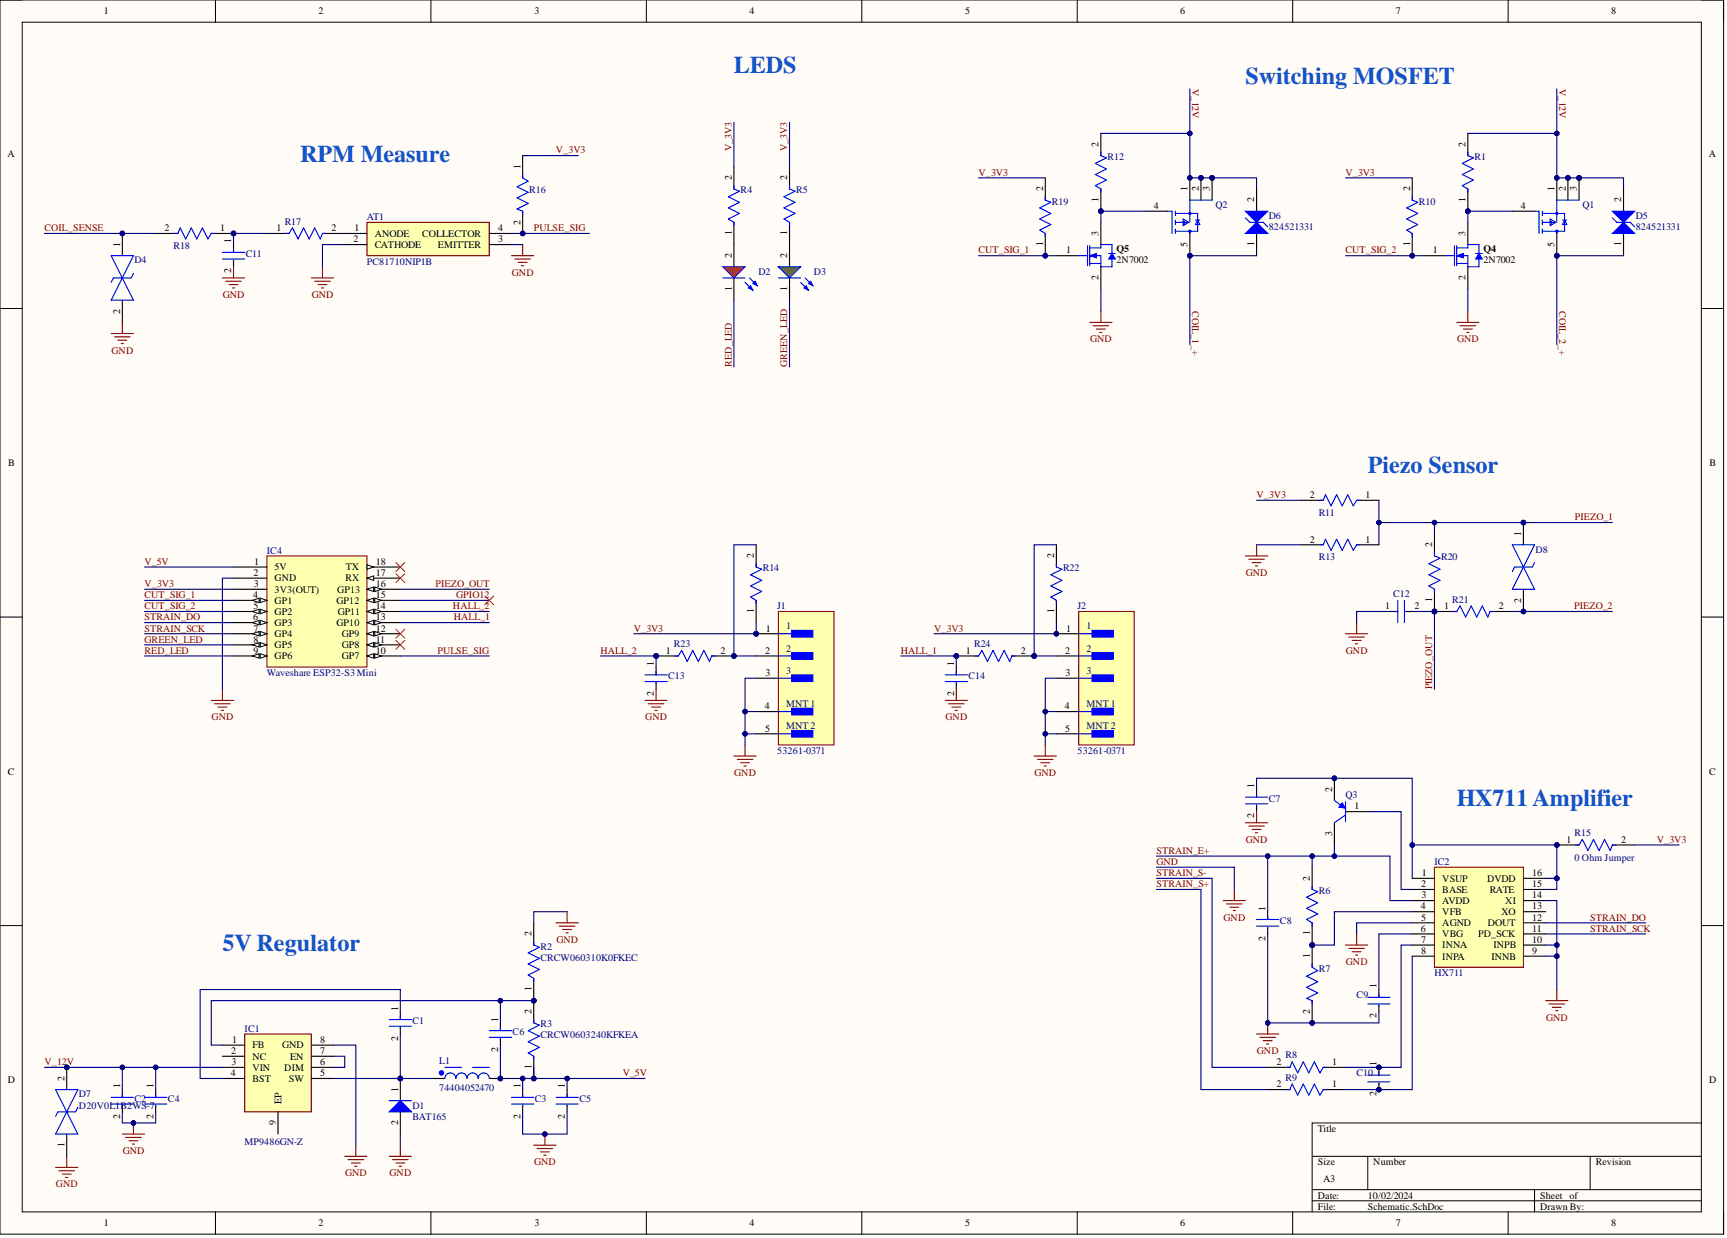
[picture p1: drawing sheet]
<svg xmlns="http://www.w3.org/2000/svg" width="393mm" height="282mm" viewBox="0 0 393 282" stroke-linecap="round" stroke-linejoin="round" font-family="sans-serif">
<defs><g id="words">
<g font-size="5.5" fill="#15c">
<text x="167.2" y="16.5">LEDS</text>
<text x="283.7" y="19.1">Switching MOSFET</text>
<text x="68.4" y="36.8">RPM Measure</text>
<text x="311.5" y="107.7">Piezo Sensor</text>
<text x="331.8" y="183.6">HX711 Amplifier</text>
<text x="50.7" y="216.5">5V Regulator</text>
</g>
<g font-size="2.3">
<text x="23.6" y="3.3">1</text>
<text x="72.5" y="3.3">2</text>
<text x="121.7" y="3.3">3</text>
<text x="170.7" y="3.3">4</text>
<text x="219.8" y="3.3">5</text>
<text x="268.8" y="3.3">6</text>
<text x="317.9" y="3.3">7</text>
<text x="367" y="3.3">8</text>
<text x="1.7" y="35.9">A</text>
<text x="250.2" y="33.4" transform="rotate(-90 250.2 33.4)">2</text>
<text x="333.8" y="33.4" transform="rotate(-90 333.8 33.4)">2</text>
<text x="389.2" y="35.9">A</text>
<text x="118.5" y="38.5" transform="rotate(-90 118.5 38.5)">1</text>
<text x="166.7" y="41" transform="rotate(-90 166.7 41)">2</text>
<text x="179.3" y="41" transform="rotate(-90 179.3 41)">2</text>
<text x="237.6" y="43.5" transform="rotate(-90 237.6 43.5)">2</text>
<text x="250.2" y="45.9" transform="rotate(-90 250.2 45.9)">1</text>
<text x="262.8" y="47.6">4</text>
<text x="270.5" y="43.5" transform="rotate(-90 270.5 43.5)">1</text>
<text x="273" y="43.5" transform="rotate(-90 273 43.5)">2</text>
<text x="275.6" y="43.5" transform="rotate(-90 275.6 43.5)">3</text>
<text x="285.7" y="46.1" transform="rotate(-90 285.7 46.1)">2</text>
<text x="321.1" y="43.5" transform="rotate(-90 321.1 43.5)">2</text>
<text x="333.8" y="45.9" transform="rotate(-90 333.8 45.9)">1</text>
<text x="346.4" y="47.6">4</text>
<text x="354.1" y="43.5" transform="rotate(-90 354.1 43.5)">1</text>
<text x="356.6" y="43.5" transform="rotate(-90 356.6 43.5)">2</text>
<text x="359.1" y="43.5" transform="rotate(-90 359.1 43.5)">3</text>
<text x="369.3" y="46.1" transform="rotate(-90 369.3 46.1)">2</text>
<text x="37.5" y="52.6">2</text>
<text x="50.1" y="52.6">1</text>
<text x="63" y="52.6">1</text>
<text x="75.5" y="52.6">2</text>
<text x="80.7" y="52.6">1</text>
<text x="85.4" y="53.9">ANODE</text>
<text x="96.2" y="53.9">COLLECTOR</text>
<text x="113.5" y="52.6">4</text>
<text x="118.5" y="51.1" transform="rotate(-90 118.5 51.1)">2</text>
<text x="166.7" y="53.5" transform="rotate(-90 166.7 53.5)">1</text>
<text x="179.3" y="53.5" transform="rotate(-90 179.3 53.5)">1</text>
<text x="250.2" y="53.7" transform="rotate(-90 250.2 53.7)">3</text>
<text x="333.8" y="53.7" transform="rotate(-90 333.8 53.7)">3</text>
<text x="27.4" y="56.2" transform="rotate(-90 27.4 56.2)">1</text>
<text x="52.7" y="55.4" transform="rotate(-90 52.7 55.4)">1</text>
<text x="80.5" y="55.2">2</text>
<text x="85.4" y="56.4">CATHODE</text>
<text x="99.7" y="56.4">EMITTER</text>
<text x="113.5" y="55.2">3</text>
<text x="166.7" y="58.7" transform="rotate(-90 166.7 58.7)">2</text>
<text x="179.3" y="58.7" transform="rotate(-90 179.3 58.7)">2</text>
<text x="237.6" y="56" transform="rotate(-90 237.6 56)">1</text>
<text x="242.8" y="57.7">1</text>
<text x="254.3" y="57.5">Q5</text>
<text x="254.3" y="60">2N7002</text>
<text x="270.5" y="56.2" transform="rotate(-90 270.5 56.2)">5</text>
<text x="285.7" y="56" transform="rotate(-90 285.7 56)">1</text>
<text x="321.1" y="56" transform="rotate(-90 321.1 56)">1</text>
<text x="326.4" y="57.7">1</text>
<text x="337.9" y="57.5">Q4</text>
<text x="337.9" y="60">2N7002</text>
<text x="354.1" y="56.2" transform="rotate(-90 354.1 56.2)">5</text>
<text x="369.3" y="56" transform="rotate(-90 369.3 56)">1</text>
<text x="52.7" y="62.3" transform="rotate(-90 52.7 62.3)">2</text>
<text x="250.2" y="63.8" transform="rotate(-90 250.2 63.8)">2</text>
<text x="333.8" y="63.8" transform="rotate(-90 333.8 63.8)">2</text>
<text x="27.4" y="71.4" transform="rotate(-90 27.4 71.4)">2</text>
<text x="166.7" y="66.1" transform="rotate(-90 166.7 66.1)">1</text>
<text x="179.3" y="66.1" transform="rotate(-90 179.3 66.1)">1</text>
<text x="1.9" y="106.1">B</text>
<text x="389.4" y="106.1">B</text>
<text x="298.4" y="113.4">2</text>
<text x="311" y="113.4">1</text>
<text x="298.4" y="123.5">2</text>
<text x="311" y="123.5">1</text>
<text x="326.2" y="124.5" transform="rotate(-90 326.2 124.5)">2</text>
<text x="346.5" y="122" transform="rotate(-90 346.5 122)">1</text>
<text x="57.7" y="131.1">2</text>
<text x="57.9" y="128.6">1</text>
<text x="62.6" y="129.9">5V</text>
<text x="78.8" y="129.9">TX</text>
<text x="85.6" y="131.1">17</text>
<text x="85.6" y="128.6">18</text>
<text x="171.7" y="127.1" transform="rotate(-90 171.7 127.1)">2</text>
<text x="240.1" y="127.1" transform="rotate(-90 240.1 127.1)">2</text>
<text x="57.7" y="136.2">4</text>
<text x="57.8" y="133.7">3</text>
<text x="62.6" y="132.4">GND</text>
<text x="62.6" y="134.9">3V3(OUT)</text>
<text x="62.6" y="137.5">GP1</text>
<text x="76.7" y="137.5">GP12</text>
<text x="76.8" y="134.9">GP13</text>
<text x="78.7" y="132.4">RX</text>
<text x="85.6" y="136.2">15</text>
<text x="85.6" y="133.7">16</text>
<text x="326.2" y="137" transform="rotate(-90 326.2 137)">1</text>
<text x="346.5" y="137.2" transform="rotate(-90 346.5 137.2)">2</text>
<text x="57.7" y="141.3">6</text>
<text x="57.7" y="138.7">5</text>
<text x="57.7" y="143.8">7</text>
<text x="62.6" y="140">GP2</text>
<text x="62.6" y="142.5">GP3</text>
<text x="76.7" y="142.5">GP10</text>
<text x="76.9" y="140">GP11</text>
<text x="85.6" y="143.8">12</text>
<text x="85.6" y="141.3">13</text>
<text x="85.6" y="138.7">14</text>
<text x="171.7" y="139.6" transform="rotate(-90 171.7 139.6)">1</text>
<text x="174.4" y="143.8">1</text>
<text x="240.1" y="139.6" transform="rotate(-90 240.1 139.6)">1</text>
<text x="242.8" y="143.8">1</text>
<text x="315.5" y="138.7">1</text>
<text x="322.2" y="138.7">2</text>
<text x="328.9" y="138.7">1</text>
<text x="341.4" y="138.7">2</text>
<text x="57.7" y="146.3">8</text>
<text x="57.7" y="148.8">9</text>
<text x="62.6" y="145">GP4</text>
<text x="62.6" y="147.6">GP5</text>
<text x="77.8" y="147.6">GP8</text>
<text x="77.8" y="145">GP9</text>
<text x="85.6" y="148.8">10</text>
<text x="85.6" y="146.3">11</text>
<text x="151.6" y="148.8">1</text>
<text x="164.1" y="148.8">2</text>
<text x="174.3" y="148.8">2</text>
<text x="220" y="148.8">1</text>
<text x="232.5" y="148.8">2</text>
<text x="242.6" y="148.8">2</text>
<text x="62.6" y="150.1">GP6</text>
<text x="77.8" y="150.1">GP7</text>
<text x="148.9" y="151.6" transform="rotate(-90 148.9 151.6)">1</text>
<text x="174.3" y="153.9">3</text>
<text x="217.3" y="151.6" transform="rotate(-90 217.3 151.6)">1</text>
<text x="242.7" y="153.9">3</text>
<text x="148.9" y="158.5" transform="rotate(-90 148.9 158.5)">2</text>
<text x="174.2" y="161.5">4</text>
<text x="217.3" y="158.5" transform="rotate(-90 217.3 158.5)">2</text>
<text x="242.5" y="161.5">4</text>
<text x="174.3" y="166.6">5</text>
<text x="242.6" y="166.6">5</text>
<text x="1.8" y="176.4">C</text>
<text x="285.7" y="179.5" transform="rotate(-90 285.7 179.5)">1</text>
<text x="389.3" y="176.4">C</text>
<text x="303.4" y="180.2" transform="rotate(-90 303.4 180.2)">2</text>
<text x="308.5" y="184.3">1</text>
<text x="285.7" y="186.3" transform="rotate(-90 285.7 186.3)">2</text>
<text x="303.4" y="190.3" transform="rotate(-90 303.4 190.3)">3</text>
<text x="356.8" y="191.9">1</text>
<text x="369.3" y="191.9">2</text>
<text x="298.4" y="200.5" transform="rotate(-90 298.4 200.5)">2</text>
<text x="323.7" y="202">2</text>
<text x="323.9" y="199.5">1</text>
<text x="328.5" y="200.7">VSUP</text>
<text x="328.5" y="203.3">BASE</text>
<text x="338.7" y="200.7">DVDD</text>
<text x="339.3" y="203.3">RATE</text>
<text x="349" y="199.5">16</text>
<text x="349" y="202">15</text>
<text x="288.2" y="207.3" transform="rotate(-90 288.2 207.3)">1</text>
<text x="323.6" y="207.1">4</text>
<text x="323.7" y="209.6">5</text>
<text x="323.8" y="204.5">3</text>
<text x="328.5" y="205.8">AVDD</text>
<text x="328.5" y="208.3">VFB</text>
<text x="342" y="208.3">XO</text>
<text x="342.8" y="205.8">XI</text>
<text x="349" y="204.5">14</text>
<text x="349" y="207.1">13</text>
<text x="349" y="209.6">12</text>
<text x="121.1" y="213.1" transform="rotate(-90 121.1 213.1)">2</text>
<text x="288.2" y="214.2" transform="rotate(-90 288.2 214.2)">2</text>
<text x="298.4" y="213" transform="rotate(-90 298.4 213)">1</text>
<text x="323.6" y="212.1">6</text>
<text x="323.7" y="214.7">7</text>
<text x="328.5" y="210.9">AGND</text>
<text x="328.5" y="213.4">VBG</text>
<text x="328.5" y="215.9">INNA</text>
<text x="336.7" y="213.4">PD_SCK</text>
<text x="338.9" y="210.9">DOUT</text>
<text x="340.1" y="215.9">INPB</text>
<text x="349" y="212.1">11</text>
<text x="349" y="214.7">10</text>
<text x="298.4" y="218.2" transform="rotate(-90 298.4 218.2)">1</text>
<text x="323.7" y="217.2">8</text>
<text x="328.5" y="218.5">INPA</text>
<text x="339.7" y="218.5">INNB</text>
<text x="349" y="217.2">9</text>
<text x="121.1" y="225.6" transform="rotate(-90 121.1 225.6)">1</text>
<text x="313.6" y="225" transform="rotate(-90 313.6 225)">1</text>
<text x="90.7" y="230.1" transform="rotate(-90 90.7 230.1)">1</text>
<text x="113.5" y="232.6" transform="rotate(-90 113.5 232.6)">1</text>
<text x="121.1" y="230.9" transform="rotate(-90 121.1 230.9)">2</text>
<text x="298.4" y="230.9" transform="rotate(-90 298.4 230.9)">2</text>
<text x="313.6" y="231.9" transform="rotate(-90 313.6 231.9)">2</text>
<text x="52.7" y="240">2</text>
<text x="52.8" y="237.5">1</text>
<text x="57.5" y="238.7">FB</text>
<text x="64.2" y="238.7">GND</text>
<text x="72.9" y="237.5">8</text>
<text x="72.9" y="240">7</text>
<text x="90.7" y="236.9" transform="rotate(-90 90.7 236.9)">2</text>
<text x="113.5" y="239.5" transform="rotate(-90 113.5 239.5)">2</text>
<text x="52.6" y="245">4</text>
<text x="52.8" y="242.5">3</text>
<text x="57.5" y="241.2">NC</text>
<text x="57.5" y="243.8">VIN</text>
<text x="64.8" y="243.8">DIM</text>
<text x="66.1" y="241.2">EN</text>
<text x="72.9" y="242.5">6</text>
<text x="72.9" y="245">5</text>
<text x="121.1" y="243.4" transform="rotate(-90 121.1 243.4)">1</text>
<text x="290.8" y="242.5">2</text>
<text x="303.4" y="242.5">1</text>
<text x="313.6" y="242.8" transform="rotate(-90 313.6 242.8)">1</text>
<text x="1.8" y="246.6">D</text>
<text x="14.7" y="246.1" transform="rotate(-90 14.7 246.1)">2</text>
<text x="27.4" y="247.8" transform="rotate(-90 27.4 247.8)">1</text>
<text x="35" y="247.8" transform="rotate(-90 35 247.8)">1</text>
<text x="57.5" y="246.3">BST</text>
<text x="64.1" y="251.4" transform="rotate(-90 64.1 251.4)">EP</text>
<text x="65.8" y="246.3">SW</text>
<text x="90.7" y="248.6" transform="rotate(-90 90.7 248.6)">1</text>
<text x="118.5" y="247.8" transform="rotate(-90 118.5 247.8)">1</text>
<text x="128.7" y="247.8" transform="rotate(-90 128.7 247.8)">1</text>
<text x="290.8" y="247.6">2</text>
<text x="303.4" y="247.6">1</text>
<text x="313.6" y="249.6" transform="rotate(-90 313.6 249.6)">2</text>
<text x="389.3" y="246.6">D</text>
<text x="27.4" y="254.7" transform="rotate(-90 27.4 254.7)">2</text>
<text x="35" y="254.7" transform="rotate(-90 35 254.7)">2</text>
<text x="62.8" y="256.2" transform="rotate(-90 62.8 256.2)">9</text>
<text x="90.7" y="256.2" transform="rotate(-90 90.7 256.2)">2</text>
<text x="118.5" y="254.7" transform="rotate(-90 118.5 254.7)">2</text>
<text x="128.7" y="254.7" transform="rotate(-90 128.7 254.7)">2</text>
<text x="300.1" y="257.7">Title</text>
<text x="14.7" y="261.1" transform="rotate(-90 14.7 261.1)">1</text>
<text x="300.1" y="265.3">Size</text>
<text x="301.4" y="269.1">A3</text>
<text x="312.8" y="265.3">Number</text>
<text x="363.4" y="265.3">Revision</text>
<text x="300.1" y="272.9">Date:</text>
<text x="300.1" y="275.4">File:</text>
<text x="311.5" y="272.9">10/02/2024</text>
<text x="311.5" y="275.4">Schematic.SchDoc</text>
<text x="350.8" y="272.9">Sheet of</text>
<text x="350.8" y="275.4">Drawn By:</text>
<text x="23.6" y="279.2">1</text>
<text x="72.5" y="279.2">2</text>
<text x="121.7" y="279.2">3</text>
<text x="170.7" y="279.2">4</text>
<text x="219.8" y="279.2">5</text>
<text x="268.8" y="279.2">6</text>
<text x="317.9" y="279.2">7</text>
<text x="367" y="279.2">8</text>
</g>
<g font-size="2.3" fill="#800000">
<text x="271.5" y="20.2" transform="rotate(90 271.5 20.2)">V_12V</text>
<text x="355.1" y="20.2" transform="rotate(90 355.1 20.2)">V_12V</text>
<text x="126.6" y="34.9">V_3V3</text>
<text x="166.7" y="34.4" transform="rotate(-90 166.7 34.4)">V_3V3</text>
<text x="179.3" y="34.4" transform="rotate(-90 179.3 34.4)">V_3V3</text>
<text x="222.9" y="40">V_3V3</text>
<text x="306.5" y="40">V_3V3</text>
<text x="10.1" y="52.6">COIL_SENSE</text>
<text x="121.6" y="52.6">PULSE_SIG</text>
<text x="222.9" y="57.7">CUT_SIG_1</text>
<text x="306.5" y="57.7">CUT_SIG_2</text>
<text x="116.6" y="62.8">GND</text>
<text x="50.7" y="67.8">GND</text>
<text x="71" y="67.8">GND</text>
<text x="271.5" y="70.9" transform="rotate(90 271.5 70.9)">COIL_1_+</text>
<text x="355.1" y="70.9" transform="rotate(90 355.1 70.9)">COIL_2_+</text>
<text x="248.3" y="78">GND</text>
<text x="331.9" y="78">GND</text>
<text x="25.4" y="80.5">GND</text>
<text x="166.7" y="83.5" transform="rotate(-90 166.7 83.5)">RED_LED</text>
<text x="179.3" y="83.5" transform="rotate(-90 179.3 83.5)">GREEN_LED</text>
<text x="286.2" y="113.4">V_3V3</text>
<text x="358.7" y="118.5">PIEZO_1</text>
<text x="32.9" y="128.6">V_5V</text>
<text x="283.7" y="131.1">GND</text>
<text x="32.9" y="133.7">V_3V3</text>
<text x="32.9" y="136.2">CUT_SIG_1</text>
<text x="99.2" y="133.7">PIEZO_OUT</text>
<text x="103.9" y="136.2">GPIO12</text>
<text x="32.9" y="138.7">CUT_SIG_2</text>
<text x="32.9" y="141.3">STRAIN_DO</text>
<text x="32.9" y="143.8">STRAIN_SCK</text>
<text x="103.2" y="138.7">HALL_2</text>
<text x="103.3" y="141.3">HALL_1</text>
<text x="144.4" y="143.8">V_3V3</text>
<text x="212.7" y="143.8">V_3V3</text>
<text x="358.5" y="138.7">PIEZO_2</text>
<text x="32.9" y="148.8">RED_LED</text>
<text x="32.9" y="146.3">GREEN_LED</text>
<text x="99.6" y="148.8">PULSE_SIG</text>
<text x="136.8" y="148.8">HALL_2</text>
<text x="205.2" y="148.8">HALL_1</text>
<text x="306.5" y="148.8">GND</text>
<text x="326.2" y="156.9" transform="rotate(-90 326.2 156.9)">PIEZO_OUT</text>
<text x="48.2" y="164">GND</text>
<text x="147" y="164">GND</text>
<text x="215.4" y="164">GND</text>
<text x="167.2" y="176.7">GND</text>
<text x="235.6" y="176.7">GND</text>
<text x="283.7" y="191.9">GND</text>
<text x="377.4" y="191.9">V_3V3</text>
<text x="263.4" y="194.4">STRAIN_E+</text>
<text x="263.4" y="196.9">GND</text>
<text x="263.4" y="199.5">STRAIN_S-</text>
<text x="263.4" y="202">STRAIN_S+</text>
<text x="278.7" y="209.6">GND</text>
<text x="362.2" y="209.6">STRAIN_DO</text>
<text x="126.7" y="214.7">GND</text>
<text x="362.2" y="212.1">STRAIN_SCK</text>
<text x="306.5" y="219.7">GND</text>
<text x="352.1" y="232.4">GND</text>
<text x="286.3" y="240">GND</text>
<text x="10.1" y="242.5">V_12V</text>
<text x="141.8" y="245">V_5V</text>
<text x="27.9" y="262.8">GND</text>
<text x="78.6" y="267.8">GND</text>
<text x="88.7" y="267.8">GND</text>
<text x="121.7" y="265.3">GND</text>
<text x="12.7" y="270.4">GND</text>
</g>
<g font-size="2.3" fill="#000080">
<text x="252.3" y="36.4">R12</text>
<text x="335.8" y="36.4">R1</text>
<text x="120.6" y="44">R16</text>
<text x="168.7" y="44">R4</text>
<text x="181.3" y="44">R5</text>
<text x="239.6" y="46.6">R19</text>
<text x="276.8" y="47.3">Q2</text>
<text x="323.2" y="46.6">R10</text>
<text x="360.4" y="47.3">Q1</text>
<text x="64.8" y="51.1">R17</text>
<text x="83.6" y="50.1">AT1</text>
<text x="289" y="49.9">D6</text>
<text x="289" y="52.4">824521331</text>
<text x="372.6" y="49.9">D5</text>
<text x="372.6" y="52.4">824521331</text>
<text x="30.6" y="60">D4</text>
<text x="39.5" y="56.7">R18</text>
<text x="56" y="58.5">C11</text>
<text x="83.6" y="60.2">PC81710NIP1B</text>
<text x="172.7" y="62.5">D2</text>
<text x="185.4" y="62.5">D3</text>
<text x="300.4" y="117.5">R11</text>
<text x="349.8" y="125.8">D8</text>
<text x="60.8" y="126.1">IC4</text>
<text x="173.7" y="130.1">R14</text>
<text x="242.1" y="130.1">R22</text>
<text x="300.4" y="127.6">R13</text>
<text x="328.2" y="127.6">R20</text>
<text x="317.3" y="135.9">C12</text>
<text x="330.8" y="137.2">R21</text>
<text x="177" y="138.7">J1</text>
<text x="179.1" y="143.3">1</text>
<text x="245.4" y="138.7">J2</text>
<text x="247.4" y="143.3">1</text>
<text x="153.5" y="147.3">R23</text>
<text x="179.1" y="148.3">2</text>
<text x="221.9" y="147.3">R24</text>
<text x="247.4" y="148.3">2</text>
<text x="60.8" y="153.9">Waveshare ESP32-S3 Mini</text>
<text x="152.2" y="154.7">C13</text>
<text x="179.1" y="153.4">3</text>
<text x="220.6" y="154.7">C14</text>
<text x="247.4" y="153.4">3</text>
<text x="179.1" y="161">MNT 1</text>
<text x="247.4" y="161">MNT 1</text>
<text x="179.1" y="166.1">MNT 2</text>
<text x="247.4" y="166.1">MNT 2</text>
<text x="177" y="171.6">53261-0371</text>
<text x="245.4" y="171.6">53261-0371</text>
<text x="289" y="182.5">C7</text>
<text x="306.5" y="181.8">Q3</text>
<text x="358.6" y="190.4">R15</text>
<text x="326.7" y="196.9">IC2</text>
<text x="358.6" y="195.9">0 Ohm Jumper</text>
<text x="300.4" y="203.5">R6</text>
<text x="291.5" y="210.4">C8</text>
<text x="123.1" y="216.2">R2</text>
<text x="123.1" y="218.7">CRCW060310K0FKEC</text>
<text x="300.4" y="221.2">R7</text>
<text x="309" y="227.3">C9</text>
<text x="326.7" y="222.3">HX711</text>
<text x="94" y="233.1">C1</text>
<text x="123.1" y="233.9">R3</text>
<text x="55.7" y="234.9">IC1</text>
<text x="116.8" y="235.7">C6</text>
<text x="123.1" y="236.4">CRCW0603240KFKEA</text>
<text x="100" y="242.3">L1</text>
<text x="292.8" y="241">R8</text>
<text x="309" y="245">C10</text>
<text x="18" y="249.9">D7</text>
<text x="30.6" y="250.9">C2</text>
<text x="38.2" y="250.9">C4</text>
<text x="100" y="248.3">74404052470</text>
<text x="121.8" y="250.9">C3</text>
<text x="132" y="250.9">C5</text>
<text x="292.8" y="246.1">R9</text>
<text x="18" y="252.4">D20V0L1B2WS-7</text>
<text x="94" y="252.4">D1</text>
<text x="94" y="254.9">BAT165</text>
<text x="55.7" y="260.7">MP9486GN-Z</text>
</g>
</g></defs>
<path d="M0 0h392.6v281h-392.6z" fill-rule="evenodd" fill="#fffcf8"/>
<path d="M0 0h392.6v281h-392.6z" fill="none" stroke="#000" stroke-width=".23"/>
<path d="M5.1 5.1h382.4v270.8h-382.4z" fill-rule="evenodd" fill="#fffcf8"/>
<g fill="none" stroke="#000" stroke-width=".23">
<path d="M0 0h5.1M49.1 0v5.1M98.1 0v5.1M147.2 0v5.1M196.3 0v5.1M245.4 0v5.1M294.4 0v5.1M343.5 0v5.1M387.5 0h5.1v5.1M5.1 5.1h382.4v270.8h-382.4zM0 70.2h5.1M387.5 70.2h5.1"/>
<path d="M0 140.5h5.1M387.5 140.5h5.1M0 210.7h5.1M387.5 210.7h5.1M387.5 255.7h-88.6v20.2M49.1 275.9v5.1M98.1 275.9v5.1M147.2 275.9v5.1M196.3 275.9v5.1M245.4 275.9v5.1M294.4 275.9v5.1M298.9 263.3h88.6"/>
<path d="M298.9 270.9h88.6M298.9 273.4h88.6M311.5 263.3v7.6M343.5 275.9v5.1M349.5 270.9v5M362.2 263.3v7.6M392.6 275.9v5.1"/>
</g>
<circle cx="114" cy="245.6" r=".51" fill="#000080"/>
<circle cx="114" cy="245.6" r=".51" fill="none" stroke="#000080" stroke-width=".23"/>
<path d="M98.8 245.6h2.5M111.4 245.6h2.6" fill="none" stroke="#000" stroke-width=".25"/>
<circle cx="114" cy="245.6" r=".51" fill="#000080"/>
<circle cx="114" cy="245.6" r=".51" fill="none" stroke="#000080" stroke-width=".23"/>
<path d="M101.3 245.6a1.27 1.27 0 0 1 1.3-1.3 1.27 1.27 0 0 1 1.2 1.3 1.27 1.27 0 0 1 1.3-1.3 1.27 1.27 0 0 1 1.3 1.3 1.27 1.27 0 0 1 1.2-1.3 1.27 1.27 0 0 1 1.3 1.3 1.27 1.27 0 0 1 1.3-1.3 1.27 1.27 0 0 1 1.2 1.3" fill="none" stroke="#00f" stroke-width=".25"/>
<circle cx="100.5" cy="244.3" r=".51" fill="#00f"/>
<circle cx="100.5" cy="244.3" r=".51" fill="none" stroke="#00f" stroke-width=".23"/>
<path d="M101.3 243h3.8M107.6 243h3.8" fill="none" stroke="#00f" stroke-width=".25"/>
<path d="M55.7 235.4h15.2v17.7h-15.2z" fill-rule="evenodd" fill="#ffffb0"/>
<path d="M55.7 235.4h15.2v17.7h-15.2z" fill="none" stroke="#800000" stroke-width=".25"/>
<path d="M50.7 238h5M70.9 238h5.1M50.7 240.5h5M50.7 243h5M50.7 245.6h5M63.3 253.1v5.1M70.9 240.5h5.1M70.9 243h5.1M70.9 245.6h5.1" fill="none" stroke="#000" stroke-width=".25"/>
<circle cx="91.2" cy="245.6" r=".51" fill="#000080"/>
<circle cx="91.2" cy="245.6" r=".51" fill="none" stroke="#000080" stroke-width=".23"/>
<path d="M91.2 245.6v5" fill="none" stroke="#000" stroke-width=".25"/>
<circle cx="91.2" cy="245.6" r=".51" fill="#000080"/>
<circle cx="91.2" cy="245.6" r=".51" fill="none" stroke="#000080" stroke-width=".23"/>
<path d="M91.2 253.1v5.1" fill="none" stroke="#000" stroke-width=".25"/>
<path d="M88.6 253.1l2.6-2.5 2.5 2.5z" fill="#00f"/>
<path d="M32.9 249.9h5.1M32.9 251.4h5.1M35.5 249.1v.8M35.5 251.6v.3M88.6 253.1l2.6-2.5 2.5 2.5zM88.6 250.6h5.1" fill="none" stroke="#00f" stroke-width=".25"/>
<path d="M35.5 248.1v1.8M35.5 251.6v1.5" fill="none" stroke="#000" stroke-width=".25"/>
<circle cx="121.6" cy="227.8" r=".51" fill="#000080"/>
<circle cx="121.6" cy="227.8" r=".51" fill="none" stroke="#000080" stroke-width=".23"/>
<path d="M121.6 222.8v5" fill="none" stroke="#000" stroke-width=".25"/>
<circle cx="121.6" cy="227.8" r=".51" fill="#000080"/>
<circle cx="121.6" cy="227.8" r=".51" fill="none" stroke="#000080" stroke-width=".23"/>
<path d="M121.6 210.1v5.1" fill="none" stroke="#000" stroke-width=".25"/>
<path d="M121.6 214.4v.8l1.2 .5-2.5 1.2 2.5 1.3-2.5 1.3 2.5 1.2-2.5 1.3 1.3 .8v.7" fill="none" stroke="#00f" stroke-width=".25"/>
<path d="M27.9 258.2h5M28.6 259h3.6M29.4 259.7h2M30.4 255.7v2.5M30.1 260.5h.5M78.5 263.3h5.1M79.3 264h3.5M80 264.8h2.1M80.8 265.6h.5M81 260.7v2.6" fill="none" stroke="#800000" stroke-width=".25"/>
<circle cx="30.4" cy="255.7" r=".51" fill="#000080"/>
<circle cx="30.4" cy="255.7" r=".51" fill="none" stroke="#000080" stroke-width=".23"/>
<g fill="none" stroke="#800000" stroke-width=".25">
<path d="M126.6 210.1h5.1M127.4 210.9h3.5M128.2 211.6h2M128.9 212.4h.5M129.2 207.6v2.5M124.1 258.2v2.5M88.6 263.3h5.1M89.4 264h3.6M90.2 264.8h2M90.9 265.6h.5M91.2 260.7v2.6M121.6 260.7h5"/>
<path d="M122.3 261.5h3.6M123.1 262.3h2M123.8 263h.6"/>
</g>
<path d="M129.2 248.1v1.8M129.2 251.6v1.5" fill="none" stroke="#000" stroke-width=".25"/>
<path d="M126.6 249.9h5.1M126.6 251.4h5.1M129.2 249.1v.8M129.2 251.6v.3" fill="none" stroke="#00f" stroke-width=".25"/>
<circle cx="124.1" cy="258.2" r=".51" fill="#000080"/>
<circle cx="124.1" cy="258.2" r=".51" fill="none" stroke="#000080" stroke-width=".23"/>
<path d="M91.2 230.4v1.7M91.2 233.9v1.5M114 232.9v1.8M114 236.4v1.6M27.9 248.1v1.8M27.9 251.6v1.5M119 248.1v1.8M119 251.6v1.5" fill="none" stroke="#000" stroke-width=".25"/>
<g fill="none" stroke="#00f" stroke-width=".25">
<path d="M88.6 232.1h5.1M88.6 233.7h5.1M91.2 231.4v.7M91.2 233.9v.3M111.4 234.7h5.1M111.4 236.2h5.1M114 233.9v.8M114 236.4v.3M25.3 249.9h5.1M25.3 251.4h5.1M27.9 249.1v.8M27.9 251.6v.3"/>
<path d="M116.5 249.9h5.1M116.5 251.4h5.1M119 249.1v.8M119 251.6v.3"/>
</g>
<path d="M326.7 197.5h20.3v22.7h-20.3z" fill-rule="evenodd" fill="#ffffb0"/>
<path d="M326.7 197.5h20.3v22.7h-20.3z" fill="none" stroke="#800000" stroke-width=".25"/>
<g fill="none" stroke="#000" stroke-width=".25">
<path d="M321.7 200h5M347 200h5M321.7 202.5h5M321.7 205h5M321.7 207.6h5M321.7 210.1h5M321.7 212.6h5M321.7 215.2h5M321.7 217.7h5M347 202.5h5M347 205h5M347 207.6h5"/>
<path d="M347 210.1h5M347 212.6h5M347 215.2h5M347 217.7h5"/>
</g>
<circle cx="303.9" cy="177.2" r=".51" fill="#000080"/>
<circle cx="303.9" cy="177.2" r=".51" fill="none" stroke="#000080" stroke-width=".23"/>
<path d="M303.9 177.2v5.1M306.5 184.8h5" fill="none" stroke="#000" stroke-width=".25"/>
<circle cx="303.9" cy="177.2" r=".51" fill="#000080"/>
<circle cx="303.9" cy="177.2" r=".51" fill="none" stroke="#000080" stroke-width=".23"/>
<path d="M303.9 187.3v5.1" fill="none" stroke="#000" stroke-width=".25"/>
<path d="M303.9 182.3l1.8 1.2M306.5 182.5v4.6M306.5 185.6l-2.6 1.7" fill="none" stroke="#00f" stroke-width=".25"/>
<path d="M305.7 182.8l.8 1.2-1.6-.2z" fill="#00f"/>
<path d="M305.7 182.8l.8 1.2-1.6-.2z" fill="none" stroke="#00f" stroke-width=".23"/>
<path d="M286.2 179.7v1.8M286.2 183.3v1.5M288.7 207.6v1.8M288.7 211.1v1.5" fill="none" stroke="#000" stroke-width=".25"/>
<path d="M283.7 181.5h5M283.7 183h5M286.2 180.7v.8M286.2 183.3v.2M286.2 209.4h5.1M286.2 210.9h5.1M288.7 208.6v.8M288.7 211.1v.3" fill="none" stroke="#00f" stroke-width=".25"/>
<path d="M283.7 187.3h5M284.4 188.1h3.6M285.2 188.8h2M285.9 189.6h.6M286.2 184.8v2.5M352 227.8h5.1M352.8 228.6h3.6M353.6 229.3h2M354.3 230.1h.5M354.6 225.3v2.5" fill="none" stroke="#800000" stroke-width=".25"/>
<circle cx="298.9" cy="215.2" r=".51" fill="#000080"/>
<circle cx="298.9" cy="215.2" r=".51" fill="none" stroke="#000080" stroke-width=".23"/>
<path d="M298.9 210.1v5.1" fill="none" stroke="#000" stroke-width=".25"/>
<circle cx="298.9" cy="215.2" r=".51" fill="#000080"/>
<circle cx="298.9" cy="215.2" r=".51" fill="none" stroke="#000080" stroke-width=".23"/>
<path d="M298.9 197.5v5" fill="none" stroke="#000" stroke-width=".25"/>
<path d="M298.9 201.8v.7l1.2 .5-2.5 1.3 2.5 1.3-2.5 1.2 2.5 1.3-2.5 1.3 1.3 .7v.8" fill="none" stroke="#00f" stroke-width=".25"/>
<circle cx="298.9" cy="215.2" r=".51" fill="#000080"/>
<circle cx="298.9" cy="215.2" r=".51" fill="none" stroke="#000080" stroke-width=".23"/>
<circle cx="298.9" cy="232.9" r=".51" fill="#000080"/>
<circle cx="298.9" cy="232.9" r=".51" fill="none" stroke="#000080" stroke-width=".23"/>
<path d="M298.9 215.2v5" fill="none" stroke="#000" stroke-width=".25"/>
<circle cx="298.9" cy="215.2" r=".51" fill="#000080"/>
<circle cx="298.9" cy="215.2" r=".51" fill="none" stroke="#000080" stroke-width=".23"/>
<path d="M298.9 227.8v5.1" fill="none" stroke="#000" stroke-width=".25"/>
<circle cx="298.9" cy="232.9" r=".51" fill="#000080"/>
<circle cx="298.9" cy="232.9" r=".51" fill="none" stroke="#000080" stroke-width=".23"/>
<path d="M298.9 219.5v.7l1.2 .8-2.5 1.3 2.5 1.2-2.5 1.3 2.5 1.3-2.5 1.2 1.3 .5v.8" fill="none" stroke="#00f" stroke-width=".25"/>
<path d="M286.2 235.4h5.1M287 236.2h3.5M287.7 236.9h2M288.5 237.7h.5M288.7 232.9v2.5" fill="none" stroke="#800000" stroke-width=".25"/>
<circle cx="288.7" cy="232.9" r=".51" fill="#000080"/>
<circle cx="288.7" cy="232.9" r=".51" fill="none" stroke="#000080" stroke-width=".23"/>
<path d="M167.2 55.7v5M167.2 63.3v5M314.1 225.3v1.8M314.1 228.8v1.6" fill="none" stroke="#000" stroke-width=".25"/>
<path d="M311.5 227.1h5.1M311.5 228.6h5.1M314.1 226.3v.8M314.1 228.8v.3" fill="none" stroke="#00f" stroke-width=".25"/>
<path d="M278.6 205h5.1M279.4 205.8h3.5M280.1 206.6h2M280.9 207.3h.5M281.1 202.5v2.5M306.5 215.2h5M307.2 215.9h3.6M308 216.7h2M308.7 217.5h.5M309 212.6v2.6" fill="none" stroke="#800000" stroke-width=".25"/>
<path d="M164.6 60.7h5.1l-2.5 2.6z" fill="#f00"/>
<path d="M164.6 60.7h5.1l-2.5 2.6zM169.7 64.3l1.8 1.8M170.7 63.3l1.8 1.8" fill="none" stroke="#00f" stroke-width=".25"/>
<path d="M170.5 65.6l.5-.5 .5 1z" fill="#00f"/>
<path d="M170.5 65.6l.5-.5 .5 1z" fill="none" stroke="#00f" stroke-width=".25"/>
<path d="M171.5 64.5l.5-.5 .5 1.1z" fill="#00f"/>
<path d="M164.6 63.3h5.1M171.5 64.5l.5-.5 .5 1.1z" fill="none" stroke="#00f" stroke-width=".25"/>
<path d="M179.8 55.7v5M179.8 63.3v5" fill="none" stroke="#000" stroke-width=".25"/>
<path d="M177.3 60.7h5.1l-2.6 2.6z" fill="#0f0"/>
<path d="M177.3 60.7h5.1l-2.6 2.6zM182.4 64.3l1.7 1.8M183.4 63.3l1.7 1.8" fill="none" stroke="#00f" stroke-width=".25"/>
<path d="M183.1 65.6l.5-.5 .5 1z" fill="#00f"/>
<path d="M183.1 65.6l.5-.5 .5 1z" fill="none" stroke="#00f" stroke-width=".25"/>
<path d="M184.1 64.5l.5-.5 .5 1.1z" fill="#00f"/>
<path d="M177.3 63.3h5.1M184.1 64.5l.5-.5 .5 1.1zM293 243h.8l.5-1.2 1.3 2.5 1.2-2.5 1.3 2.5 1.3-2.5 1.2 2.5 .8-1.3h.8M293 248.1h.8l.5-1.3 1.3 2.5 1.2-2.5 1.3 2.5 1.3-2.5 1.2 2.5 .8-1.2h.8" fill="none" stroke="#00f" stroke-width=".25"/>
<path d="M288.7 243h5.1M288.7 248.1h5.1M301.4 243h5.1M301.4 248.1h5.1" fill="none" stroke="#000" stroke-width=".25"/>
<circle cx="314.1" cy="243" r=".51" fill="#000080"/>
<circle cx="314.1" cy="243" r=".51" fill="none" stroke="#000080" stroke-width=".23"/>
<circle cx="314.1" cy="248.1" r=".51" fill="#000080"/>
<circle cx="314.1" cy="248.1" r=".51" fill="none" stroke="#000080" stroke-width=".23"/>
<path d="M314.1 243v1.8" fill="none" stroke="#000" stroke-width=".25"/>
<circle cx="314.1" cy="243" r=".51" fill="#000080"/>
<circle cx="314.1" cy="243" r=".51" fill="none" stroke="#000080" stroke-width=".23"/>
<path d="M314.1 246.6v1.5" fill="none" stroke="#000" stroke-width=".25"/>
<circle cx="314.1" cy="248.1" r=".51" fill="#000080"/>
<circle cx="314.1" cy="248.1" r=".51" fill="none" stroke="#000080" stroke-width=".23"/>
<path d="M311.5 244.8h5.1M311.5 246.3h5.1M314.1 244v.8M314.1 246.6v.2" fill="none" stroke="#00f" stroke-width=".25"/>
<path d="M331.8 73.4h5.1M332.5 74.2h3.6M333.3 74.9h2M334.1 75.7h.5M334.3 70.9v2.5" fill="none" stroke="#800000" stroke-width=".25"/>
<circle cx="334.3" cy="48.1" r=".51" fill="#000080"/>
<circle cx="334.3" cy="48.1" r=".51" fill="none" stroke="#000080" stroke-width=".23"/>
<path d="M334.3 43v5.1" fill="none" stroke="#000" stroke-width=".25"/>
<circle cx="334.3" cy="48.1" r=".51" fill="#000080"/>
<circle cx="334.3" cy="48.1" r=".51" fill="none" stroke="#000080" stroke-width=".23"/>
<path d="M334.3 30.4v5M324.2 58.2h5.1M334.3 50.6v5.1M334.3 60.7v5.1" fill="none" stroke="#000" stroke-width=".25"/>
<path d="M334.3 34.7v.7l1.3 .5-2.5 1.3 2.5 1.3-2.5 1.2 2.5 1.3-2.5 1.3 1.2 .7v.8M329.3 58.2h2M331.3 55.9v4.6M331.8 58.2h2.5v2.5M331.8 56.4h2.5M331.8 60h2.5M331.8 55.9v4.6" fill="none" stroke="#00f" stroke-width=".25"/>
<path d="M331.8 58.2l1.5-.5v1z" fill="#00f"/>
<path d="M331.8 58.2l1.5-.5v1z" fill="none" stroke="#00f" stroke-width=".23"/>
<path d="M334.3 56.4v-.7h2.6v2M336.9 59v1.7h-2.6" fill="none" stroke="#00f" stroke-width=".25"/>
<path d="M336.9 57.7l.7 1.3h-1.5z" fill="#00f"/>
<path d="M336.9 57.7l.7 1.3h-1.5z" fill="none" stroke="#00f" stroke-width=".23"/>
<path d="M336.1 57.7h1.5" fill="none" stroke="#00f" stroke-width=".25"/>
<circle cx="321.7" cy="58.2" r=".51" fill="#000080"/>
<circle cx="321.7" cy="58.2" r=".51" fill="none" stroke="#000080" stroke-width=".23"/>
<path d="M321.7 53.2v5" fill="none" stroke="#000" stroke-width=".25"/>
<circle cx="321.7" cy="58.2" r=".51" fill="#000080"/>
<circle cx="321.7" cy="58.2" r=".51" fill="none" stroke="#000080" stroke-width=".23"/>
<path d="M321.7 40.5v5.1M369.8 43v5.1M369.8 53.2v5" fill="none" stroke="#000" stroke-width=".25"/>
<path d="M321.7 44.8v.8l1.2 .5-2.5 1.2 2.5 1.3-2.5 1.3 2.5 1.2-2.5 1.3 1.3 .8v.7" fill="none" stroke="#00f" stroke-width=".25"/>
<path d="M367.2 53.2l2.6-2.6 2.5 2.6z" fill="#00f"/>
<path d="M367.2 53.2l2.6-2.6 2.5 2.6zM367.2 49.6l1.1 1h3l1 1" fill="none" stroke="#00f" stroke-width=".25"/>
<path d="M367.2 48.1h5.1l-2.5 2.5z" fill="#00f"/>
<path d="M367.2 48.1h5.1l-2.5 2.5zM300.6 113.9h.8l.5-1.3 1.3 2.6 1.2-2.6 1.3 2.6 1.3-2.6 1.2 2.6 .8-1.3h.8M300.6 124h.8l.5-1.2 1.3 2.5 1.2-2.5 1.3 2.5 1.3-2.5 1.2 2.5 .8-1.3h.8" fill="none" stroke="#00f" stroke-width=".25"/>
<path d="M296.3 113.9h5.1M309 113.9h5.1M296.3 124h5.1M309 124h5.1" fill="none" stroke="#000" stroke-width=".25"/>
<path d="M283.7 126.6h5M284.4 127.3h3.6M285.2 128.1h2M285.9 128.8h.6M286.2 124v2.6" fill="none" stroke="#800000" stroke-width=".25"/>
<circle cx="354.6" cy="192.4" r=".51" fill="#000080"/>
<circle cx="354.6" cy="192.4" r=".51" fill="none" stroke="#000080" stroke-width=".23"/>
<path d="M354.6 192.4h5" fill="none" stroke="#000" stroke-width=".25"/>
<circle cx="354.6" cy="192.4" r=".51" fill="#000080"/>
<circle cx="354.6" cy="192.4" r=".51" fill="none" stroke="#000080" stroke-width=".23"/>
<path d="M367.2 192.4h5.1" fill="none" stroke="#000" stroke-width=".25"/>
<path d="M358.9 192.4h.7l.8-1.3 1.3 2.6 1.2-2.6 1.3 2.6 1.3-2.6 1.2 2.6 .5-1.3h.8" fill="none" stroke="#00f" stroke-width=".25"/>
<path d="M12.7 265.8h5M13.4 266.6h3.6M14.2 267.3h2M14.9 268.1h.5M15.2 263.3v2.5" fill="none" stroke="#800000" stroke-width=".25"/>
<circle cx="354.6" cy="58.2" r=".51" fill="#000080"/>
<circle cx="354.6" cy="58.2" r=".51" fill="none" stroke="#000080" stroke-width=".23"/>
<circle cx="357.1" cy="40.5" r=".51" fill="#000080"/>
<circle cx="357.1" cy="40.5" r=".51" fill="none" stroke="#000080" stroke-width=".23"/>
<circle cx="359.6" cy="40.5" r=".51" fill="#000080"/>
<circle cx="359.6" cy="40.5" r=".51" fill="none" stroke="#000080" stroke-width=".23"/>
<g fill="none" stroke="#00f" stroke-width=".25">
<path d="M349.5 48.1h1v5.1M351.3 48.1v1M351.3 50.1v1M351.3 52.1v1.1M351.3 48.6h5.1v4h-5.1M351.5 50.6h2.6M353.1 49.9l1.2 .7-1.2 .8zM353.3 50.4v.7M354.6 52.9v.3M355.8 50.1h1.1M356.4 50.1l.5 1h-1.1zM359.6 45.6h-5v5"/>
<circle cx="354.6" cy="48.6" r=".25"/>
<circle cx="354.6" cy="52.7" r=".25"/>
</g>
<path d="M344.4 48.1h5.1M354.6 40.5v5.1M354.6 53.2v5" fill="none" stroke="#000" stroke-width=".25"/>
<circle cx="354.6" cy="58.2" r=".51" fill="#000080"/>
<circle cx="354.6" cy="58.2" r=".51" fill="none" stroke="#000080" stroke-width=".23"/>
<path d="M357.1 40.5v5.1" fill="none" stroke="#000" stroke-width=".25"/>
<circle cx="357.1" cy="40.5" r=".51" fill="#000080"/>
<circle cx="357.1" cy="40.5" r=".51" fill="none" stroke="#000080" stroke-width=".23"/>
<path d="M359.6 40.5v5.1" fill="none" stroke="#000" stroke-width=".25"/>
<circle cx="359.6" cy="40.5" r=".51" fill="#000080"/>
<circle cx="359.6" cy="40.5" r=".51" fill="none" stroke="#000080" stroke-width=".23"/>
<circle cx="121.6" cy="245.6" r=".51" fill="#000080"/>
<circle cx="121.6" cy="245.6" r=".51" fill="none" stroke="#000080" stroke-width=".23"/>
<circle cx="121.6" cy="227.8" r=".51" fill="#000080"/>
<circle cx="121.6" cy="227.8" r=".51" fill="none" stroke="#000080" stroke-width=".23"/>
<path d="M121.6 240.5v5.1" fill="none" stroke="#000" stroke-width=".25"/>
<circle cx="121.6" cy="245.6" r=".51" fill="#000080"/>
<circle cx="121.6" cy="245.6" r=".51" fill="none" stroke="#000080" stroke-width=".23"/>
<path d="M121.6 227.8v5.1" fill="none" stroke="#000" stroke-width=".25"/>
<circle cx="121.6" cy="227.8" r=".51" fill="#000080"/>
<circle cx="121.6" cy="227.8" r=".51" fill="none" stroke="#000080" stroke-width=".23"/>
<path d="M121.6 232.1v.8l1.2 .5-2.5 1.3 2.5 1.2-2.5 1.3 2.5 1.3-2.5 1.2 1.3 .8v.7" fill="none" stroke="#00f" stroke-width=".25"/>
<path d="M83.6 50.6h27.8v7.6h-27.8z" fill-rule="evenodd" fill="#ffffb0"/>
<g fill="none" stroke="#800000" stroke-width=".25">
<path d="M83.6 50.6h27.8v7.6h-27.8zM116.5 58.2h5.1M117.3 59h3.5M118 59.7h2.1M119 55.7v2.5M50.7 63.3h5M51.4 64h3.6M52.2 64.8h2M52.9 65.6h.5M53.2 60.7v2.6M70.9 63.3h5.1M71.7 64h3.5"/>
<path d="M72.4 64.8h2.1M73.2 65.6h.5M73.4 60.7v2.6M118.8 60.5h.5"/>
</g>
<path d="M53.2 55.7v1.8M53.2 59.2v1.5M78.5 53.2h5.1M78.5 55.7h5.1M111.4 53.2h5.1M111.4 55.7h5.1" fill="none" stroke="#000" stroke-width=".25"/>
<path d="M50.7 57.5h5M50.7 59h5M53.2 56.7v.8M53.2 59.2v.3" fill="none" stroke="#00f" stroke-width=".25"/>
<circle cx="119" cy="53.2" r=".51" fill="#000080"/>
<circle cx="119" cy="53.2" r=".51" fill="none" stroke="#000080" stroke-width=".23"/>
<path d="M119 35.4v5.1M119 48.1v5.1" fill="none" stroke="#000" stroke-width=".25"/>
<circle cx="119" cy="53.2" r=".51" fill="#000080"/>
<circle cx="119" cy="53.2" r=".51" fill="none" stroke="#000080" stroke-width=".23"/>
<path d="M119 39.7v.8l1.3 .8-2.5 1.2 2.5 1.3-2.5 1.3 2.5 1.2-2.5 1.3 1.2 .5v.8" fill="none" stroke="#00f" stroke-width=".25"/>
<circle cx="53.2" cy="53.2" r=".51" fill="#000080"/>
<circle cx="53.2" cy="53.2" r=".51" fill="none" stroke="#000080" stroke-width=".23"/>
<path d="M48.1 53.2h5.1" fill="none" stroke="#000" stroke-width=".25"/>
<circle cx="53.2" cy="53.2" r=".51" fill="#000080"/>
<circle cx="53.2" cy="53.2" r=".51" fill="none" stroke="#000080" stroke-width=".23"/>
<path d="M35.5 53.2h5M60.8 53.2h5.1M73.4 53.2h5.1" fill="none" stroke="#000" stroke-width=".25"/>
<path d="M39.8 53.2h.7l.5-1.3 1.3 2.5 1.3-2.5 1.2 2.5 1.3-2.5 1.3 2.5 .7-1.2h.8M65.1 53.2h.8l.7-1.3 1.3 2.5 1.2-2.5 1.3 2.5 1.3-2.5 1.2 2.5 .5-1.2h.8" fill="none" stroke="#00f" stroke-width=".25"/>
<path d="M60.8 126.6h22.8v25.3h-22.8z" fill-rule="evenodd" fill="#ffffb0"/>
<path d="M60.8 126.6h22.8v25.3h-22.8z" fill="none" stroke="#800000" stroke-width=".23"/>
<path d="M53.2 129.1h7.6M53.2 131.6h7.6M53.2 134.2h7.6M53.2 136.7h7.6" fill="none" stroke="#000" stroke-width=".25"/>
<path d="M59.3 136.2l1.5 .5-1.5 .5z" fill="#f8fcff"/>
<path d="M59.3 136.2l1.5 .5-1.5 .5z" fill="none" stroke="#000" stroke-width=".23"/>
<path d="M57.5 136.7l1.5-.5v1z" fill="#f8fcff"/>
<path d="M57.5 136.7l1.5-.5v1z" fill="none" stroke="#000" stroke-width=".23"/>
<path d="M53.2 139.2h7.6" fill="none" stroke="#000" stroke-width=".25"/>
<path d="M59.3 138.7l1.5 .5-1.5 .5z" fill="#f8fcff"/>
<path d="M59.3 138.7l1.5 .5-1.5 .5z" fill="none" stroke="#000" stroke-width=".23"/>
<path d="M57.5 139.2l1.5-.5v1z" fill="#f8fcff"/>
<path d="M57.5 139.2l1.5-.5v1z" fill="none" stroke="#000" stroke-width=".23"/>
<path d="M53.2 141.8h7.6" fill="none" stroke="#000" stroke-width=".25"/>
<path d="M59.3 141.3l1.5 .5-1.5 .5z" fill="#f8fcff"/>
<path d="M59.3 141.3l1.5 .5-1.5 .5z" fill="none" stroke="#000" stroke-width=".23"/>
<path d="M57.5 141.8l1.5-.5v1z" fill="#f8fcff"/>
<path d="M57.5 141.8l1.5-.5v1z" fill="none" stroke="#000" stroke-width=".23"/>
<path d="M53.2 144.3h7.6" fill="none" stroke="#000" stroke-width=".25"/>
<path d="M59.3 143.8l1.5 .5-1.5 .5z" fill="#f8fcff"/>
<path d="M59.3 143.8l1.5 .5-1.5 .5z" fill="none" stroke="#000" stroke-width=".23"/>
<path d="M57.5 144.3l1.5-.5v1z" fill="#f8fcff"/>
<path d="M57.5 144.3l1.5-.5v1z" fill="none" stroke="#000" stroke-width=".23"/>
<path d="M53.2 146.8h7.6" fill="none" stroke="#000" stroke-width=".25"/>
<path d="M59.3 146.3l1.5 .5-1.5 .5z" fill="#f8fcff"/>
<path d="M59.3 146.3l1.5 .5-1.5 .5z" fill="none" stroke="#000" stroke-width=".23"/>
<path d="M57.5 146.8l1.5-.5v1z" fill="#f8fcff"/>
<path d="M57.5 146.8l1.5-.5v1z" fill="none" stroke="#000" stroke-width=".23"/>
<path d="M53.2 149.4h7.6" fill="none" stroke="#000" stroke-width=".25"/>
<path d="M59.3 148.8l1.5 .6-1.5 .5z" fill="#f8fcff"/>
<path d="M59.3 148.8l1.5 .6-1.5 .5z" fill="none" stroke="#000" stroke-width=".23"/>
<path d="M57.5 149.4l1.5-.6v1.1z" fill="#f8fcff"/>
<path d="M57.5 149.4l1.5-.6v1.1z" fill="none" stroke="#000" stroke-width=".23"/>
<path d="M83.6 149.4h7.6" fill="none" stroke="#000" stroke-width=".25"/>
<path d="M83.6 149.4l1.5-.6v1.1z" fill="#f8fcff"/>
<path d="M83.6 149.4l1.5-.6v1.1z" fill="none" stroke="#000" stroke-width=".23"/>
<path d="M85.4 148.8l1.5 .6-1.5 .5z" fill="#f8fcff"/>
<path d="M85.4 148.8l1.5 .6-1.5 .5z" fill="none" stroke="#000" stroke-width=".23"/>
<path d="M83.6 146.8h7.6" fill="none" stroke="#000" stroke-width=".25"/>
<path d="M83.6 146.8l1.5-.5v1z" fill="#f8fcff"/>
<path d="M83.6 146.8l1.5-.5v1z" fill="none" stroke="#000" stroke-width=".23"/>
<path d="M85.4 146.3l1.5 .5-1.5 .5z" fill="#f8fcff"/>
<path d="M85.4 146.3l1.5 .5-1.5 .5z" fill="none" stroke="#000" stroke-width=".23"/>
<path d="M83.6 144.3h7.6" fill="none" stroke="#000" stroke-width=".25"/>
<path d="M83.6 144.3l1.5-.5v1z" fill="#f8fcff"/>
<path d="M83.6 144.3l1.5-.5v1z" fill="none" stroke="#000" stroke-width=".23"/>
<path d="M85.4 143.8l1.5 .5-1.5 .5z" fill="#f8fcff"/>
<path d="M85.4 143.8l1.5 .5-1.5 .5z" fill="none" stroke="#000" stroke-width=".23"/>
<path d="M83.6 141.8h7.6" fill="none" stroke="#000" stroke-width=".25"/>
<path d="M83.6 141.8l1.5-.5v1z" fill="#f8fcff"/>
<path d="M83.6 141.8l1.5-.5v1z" fill="none" stroke="#000" stroke-width=".23"/>
<path d="M85.4 141.3l1.5 .5-1.5 .5z" fill="#f8fcff"/>
<path d="M85.4 141.3l1.5 .5-1.5 .5z" fill="none" stroke="#000" stroke-width=".23"/>
<path d="M83.6 139.2h7.6" fill="none" stroke="#000" stroke-width=".25"/>
<path d="M83.6 139.2l1.5-.5v1z" fill="#f8fcff"/>
<path d="M83.6 139.2l1.5-.5v1z" fill="none" stroke="#000" stroke-width=".23"/>
<path d="M85.4 138.7l1.5 .5-1.5 .5z" fill="#f8fcff"/>
<path d="M85.4 138.7l1.5 .5-1.5 .5z" fill="none" stroke="#000" stroke-width=".23"/>
<path d="M83.6 136.7h7.6" fill="none" stroke="#000" stroke-width=".25"/>
<path d="M83.6 136.7l1.5-.5v1z" fill="#f8fcff"/>
<path d="M83.6 136.7l1.5-.5v1z" fill="none" stroke="#000" stroke-width=".23"/>
<path d="M85.4 136.2l1.5 .5-1.5 .5z" fill="#f8fcff"/>
<path d="M85.4 136.2l1.5 .5-1.5 .5z" fill="none" stroke="#000" stroke-width=".23"/>
<path d="M83.6 134.2h7.6" fill="none" stroke="#000" stroke-width=".25"/>
<path d="M83.6 134.2l1.5-.5v1z" fill="#f8fcff"/>
<path d="M83.6 134.2l1.5-.5v1z" fill="none" stroke="#000" stroke-width=".23"/>
<path d="M85.4 133.7l1.5 .5-1.5 .5z" fill="#f8fcff"/>
<path d="M85.4 133.7l1.5 .5-1.5 .5z" fill="none" stroke="#000" stroke-width=".23"/>
<path d="M83.6 131.6h7.6" fill="none" stroke="#000" stroke-width=".25"/>
<path d="M83.6 131.6l1.5-.5v1z" fill="#f8fcff"/>
<path d="M83.6 131.6l1.5-.5v1z" fill="none" stroke="#000" stroke-width=".23"/>
<path d="M83.6 129.1h7.6" fill="none" stroke="#000" stroke-width=".25"/>
<path d="M83.6 128.6l1.5 .5-1.5 .5z" fill="#f8fcff"/>
<path d="M83.6 128.6l1.5 .5-1.5 .5z" fill="none" stroke="#000" stroke-width=".23"/>
<path d="M248.2 73.4h5.1M249 74.2h3.5M249.7 74.9h2.1M250.5 75.7h.5M250.7 70.9v2.5M48.1 159.5h5.1M50.7 156.9v2.6M48.9 160.2h3.5M49.6 161h2.1M50.4 161.8h.5" fill="none" stroke="#800000" stroke-width=".25"/>
<circle cx="250.7" cy="48.1" r=".51" fill="#000080"/>
<circle cx="250.7" cy="48.1" r=".51" fill="none" stroke="#000080" stroke-width=".23"/>
<path d="M250.7 43v5.1" fill="none" stroke="#000" stroke-width=".25"/>
<circle cx="250.7" cy="48.1" r=".51" fill="#000080"/>
<circle cx="250.7" cy="48.1" r=".51" fill="none" stroke="#000080" stroke-width=".23"/>
<path d="M250.7 30.4v5M240.6 58.2h5.1M250.7 50.6v5.1M250.7 60.7v5.1" fill="none" stroke="#000" stroke-width=".25"/>
<path d="M250.7 34.7v.7l1.3 .5-2.5 1.3 2.5 1.3-2.5 1.2 2.5 1.3-2.5 1.3 1.2 .7v.8M245.7 58.2h2M247.7 55.9v4.6M248.2 58.2h2.5v2.5M248.2 56.4h2.5M248.2 60h2.5M248.2 55.9v4.6" fill="none" stroke="#00f" stroke-width=".25"/>
<path d="M248.2 58.2l1.5-.5v1z" fill="#00f"/>
<path d="M248.2 58.2l1.5-.5v1z" fill="none" stroke="#00f" stroke-width=".23"/>
<path d="M250.7 56.4v-.7h2.6v2M253.3 59v1.7h-2.6" fill="none" stroke="#00f" stroke-width=".25"/>
<path d="M253.3 57.7l.7 1.3h-1.5z" fill="#00f"/>
<path d="M253.3 57.7l.7 1.3h-1.5z" fill="none" stroke="#00f" stroke-width=".23"/>
<path d="M252.5 57.7h1.5" fill="none" stroke="#00f" stroke-width=".25"/>
<circle cx="238.1" cy="58.2" r=".51" fill="#000080"/>
<circle cx="238.1" cy="58.2" r=".51" fill="none" stroke="#000080" stroke-width=".23"/>
<path d="M238.1 53.2v5" fill="none" stroke="#000" stroke-width=".25"/>
<circle cx="238.1" cy="58.2" r=".51" fill="#000080"/>
<circle cx="238.1" cy="58.2" r=".51" fill="none" stroke="#000080" stroke-width=".23"/>
<path d="M238.1 40.5v5.1M286.2 43v5.1M286.2 53.2v5" fill="none" stroke="#000" stroke-width=".25"/>
<path d="M238.1 44.8v.8l1.2 .5-2.5 1.2 2.5 1.3-2.5 1.3 2.5 1.2-2.5 1.3 1.3 .8v.7" fill="none" stroke="#00f" stroke-width=".25"/>
<path d="M283.7 53.2l2.5-2.6 2.5 2.6z" fill="#00f"/>
<path d="M283.7 53.2l2.5-2.6 2.5 2.6zM283.7 49.6l1 1h3l1 1" fill="none" stroke="#00f" stroke-width=".25"/>
<path d="M283.7 48.1h5l-2.5 2.5z" fill="#00f"/>
<path d="M283.7 48.1h5l-2.5 2.5z" fill="none" stroke="#00f" stroke-width=".25"/>
<circle cx="271" cy="58.2" r=".51" fill="#000080"/>
<circle cx="271" cy="58.2" r=".51" fill="none" stroke="#000080" stroke-width=".23"/>
<circle cx="273.5" cy="40.5" r=".51" fill="#000080"/>
<circle cx="273.5" cy="40.5" r=".51" fill="none" stroke="#000080" stroke-width=".23"/>
<circle cx="276.1" cy="40.5" r=".51" fill="#000080"/>
<circle cx="276.1" cy="40.5" r=".51" fill="none" stroke="#000080" stroke-width=".23"/>
<g fill="none" stroke="#00f" stroke-width=".25">
<path d="M265.9 48.1h1v5.1M267.7 48.1v1M267.7 50.1v1M267.7 52.1v1.1M267.7 48.6h5.1v4h-5.1M268 50.6h2.5M269.5 49.9l1.2 .7-1.2 .8zM269.7 50.4v.7M271 52.9v.3M272.3 50.1h1M272.8 50.1l.5 1h-1zM276.1 45.6h-5.1v5"/>
<circle cx="271" cy="48.6" r=".25"/>
<circle cx="271" cy="52.6" r=".25"/>
</g>
<path d="M260.9 48.1h5M271 40.5v5.1M271 53.2v5" fill="none" stroke="#000" stroke-width=".25"/>
<circle cx="271" cy="58.2" r=".51" fill="#000080"/>
<circle cx="271" cy="58.2" r=".51" fill="none" stroke="#000080" stroke-width=".23"/>
<path d="M273.5 40.5v5.1" fill="none" stroke="#000" stroke-width=".25"/>
<circle cx="273.5" cy="40.5" r=".51" fill="#000080"/>
<circle cx="273.5" cy="40.5" r=".51" fill="none" stroke="#000080" stroke-width=".23"/>
<path d="M276.1 40.5v5.1" fill="none" stroke="#000" stroke-width=".25"/>
<circle cx="276.1" cy="40.5" r=".51" fill="#000080"/>
<circle cx="276.1" cy="40.5" r=".51" fill="none" stroke="#000080" stroke-width=".23"/>
<circle cx="326.7" cy="139.2" r=".51" fill="#000080"/>
<circle cx="326.7" cy="139.2" r=".51" fill="none" stroke="#000080" stroke-width=".23"/>
<path d="M326.7 139.2h5.1" fill="none" stroke="#000" stroke-width=".25"/>
<circle cx="326.7" cy="139.2" r=".51" fill="#000080"/>
<circle cx="326.7" cy="139.2" r=".51" fill="none" stroke="#000080" stroke-width=".23"/>
<path d="M339.4 139.2h5" fill="none" stroke="#000" stroke-width=".25"/>
<path d="M331 139.2h.8l.7-1.2 1.3 2.5 1.3-2.5 1.2 2.5 1.3-2.5 1.3 2.5 .5-1.3h.7" fill="none" stroke="#00f" stroke-width=".25"/>
<circle cx="326.7" cy="139.2" r=".51" fill="#000080"/>
<circle cx="326.7" cy="139.2" r=".51" fill="none" stroke="#000080" stroke-width=".23"/>
<path d="M326.7 134.2v5" fill="none" stroke="#000" stroke-width=".25"/>
<circle cx="326.7" cy="139.2" r=".51" fill="#000080"/>
<circle cx="326.7" cy="139.2" r=".51" fill="none" stroke="#000080" stroke-width=".23"/>
<path d="M167.2 38v5M179.8 38v5M167.2 50.6v5.1M179.8 50.6v5.1M316.6 139.2h1.8M320.1 139.2h1.6M326.7 121.5v5.1" fill="none" stroke="#000" stroke-width=".25"/>
<path d="M167.2 42.3v.7l1.2 .5-2.5 1.3 2.5 1.3-2.5 1.2 2.5 1.3-2.5 1.3 1.3 .7v.8M179.8 42.3v.7l1.3 .5-2.5 1.3 2.5 1.3-2.5 1.2 2.5 1.3-2.5 1.3 1.2 .7v.8M317.6 139.2h.8M318.4 136.7v5.1M319.9 136.7v5.1M320.1 139.2h.3M326.7 125.8v.8l1.3 .5-2.5 1.2 2.5 1.3-2.5 1.3 2.5 1.2-2.5 1.3 1.2 .8v.7" fill="none" stroke="#00f" stroke-width=".25"/>
<path d="M25.3 75.9h5.1M26.1 76.7h3.5M26.8 77.5h2.1M27.6 78.2h.5M27.9 73.4v2.5M306.5 144.3h5M307.2 145h3.6M308 145.8h2M308.7 146.6h.5M309 141.8v2.5" fill="none" stroke="#800000" stroke-width=".25"/>
<path d="M90.2 128.1l2 2M90.2 130.6l2 2M92.2 128.1l-2 2M92.2 130.6l-2 2M90.2 143.3l2 2M90.2 145.8l2 2M92.2 143.3l-2 2M92.2 145.8l-2 2" fill="none" stroke="#f00" stroke-width=".23"/>
<circle cx="240.6" cy="144.3" r=".51" fill="#000080"/>
<circle cx="240.6" cy="144.3" r=".51" fill="none" stroke="#000080" stroke-width=".23"/>
<path d="M245.7 139.2h12.6v30.4h-12.6z" fill-rule="evenodd" fill="#ffffb0"/>
<path d="M245.7 139.2h12.6v30.4h-12.6z" fill="none" stroke="#800000" stroke-width=".25"/>
<path d="M248.7 143.5h4.8v1.5h-4.8z" fill-rule="evenodd" fill="#00f"/>
<path d="M245.7 144.3h5.5M248.7 143.5h4.8v1.5h-4.8z" fill="none" stroke="#00f" stroke-width=".25"/>
<path d="M248.7 148.6h4.8v1.5h-4.8z" fill-rule="evenodd" fill="#00f"/>
<path d="M245.7 149.4h5.5M248.7 148.6h4.8v1.5h-4.8z" fill="none" stroke="#00f" stroke-width=".25"/>
<path d="M248.7 153.7h4.8v1.5h-4.8z" fill-rule="evenodd" fill="#00f"/>
<path d="M245.7 154.4h5.5M248.7 153.7h4.8v1.5h-4.8z" fill="none" stroke="#00f" stroke-width=".25"/>
<path d="M248.7 161.3h4.8v1.5h-4.8z" fill-rule="evenodd" fill="#00f"/>
<path d="M245.7 162h5.5M248.7 161.3h4.8v1.5h-4.8z" fill="none" stroke="#00f" stroke-width=".25"/>
<path d="M248.7 166.3h4.8v1.5h-4.8z" fill-rule="evenodd" fill="#00f"/>
<path d="M245.7 167.1h5.5M248.7 166.3h4.8v1.5h-4.8z" fill="none" stroke="#00f" stroke-width=".25"/>
<path d="M240.6 144.3h5.1" fill="none" stroke="#000" stroke-width=".25"/>
<circle cx="240.6" cy="144.3" r=".51" fill="#000080"/>
<circle cx="240.6" cy="144.3" r=".51" fill="none" stroke="#000080" stroke-width=".23"/>
<path d="M240.6 149.4h5.1M240.6 154.4h5.1M240.6 162h5.1M240.6 167.1h5.1" fill="none" stroke="#000" stroke-width=".25"/>
<circle cx="172.2" cy="144.3" r=".51" fill="#000080"/>
<circle cx="172.2" cy="144.3" r=".51" fill="none" stroke="#000080" stroke-width=".23"/>
<path d="M177.3 139.2h12.7v30.4h-12.7z" fill-rule="evenodd" fill="#ffffb0"/>
<path d="M177.3 139.2h12.7v30.4h-12.7z" fill="none" stroke="#800000" stroke-width=".25"/>
<path d="M180.3 143.5h4.8v1.5h-4.8z" fill-rule="evenodd" fill="#00f"/>
<path d="M177.3 144.3h5.6M180.3 143.5h4.8v1.5h-4.8z" fill="none" stroke="#00f" stroke-width=".25"/>
<path d="M180.3 148.6h4.8v1.5h-4.8z" fill-rule="evenodd" fill="#00f"/>
<path d="M177.3 149.4h5.6M180.3 148.6h4.8v1.5h-4.8z" fill="none" stroke="#00f" stroke-width=".25"/>
<path d="M180.3 153.7h4.8v1.5h-4.8z" fill-rule="evenodd" fill="#00f"/>
<path d="M177.3 154.4h5.6M180.3 153.7h4.8v1.5h-4.8z" fill="none" stroke="#00f" stroke-width=".25"/>
<path d="M180.3 161.3h4.8v1.5h-4.8z" fill-rule="evenodd" fill="#00f"/>
<path d="M177.3 162h5.6M180.3 161.3h4.8v1.5h-4.8z" fill="none" stroke="#00f" stroke-width=".25"/>
<path d="M180.3 166.3h4.8v1.5h-4.8z" fill-rule="evenodd" fill="#00f"/>
<path d="M177.3 167.1h5.6M180.3 166.3h4.8v1.5h-4.8z" fill="none" stroke="#00f" stroke-width=".25"/>
<path d="M172.2 144.3h5.1" fill="none" stroke="#000" stroke-width=".25"/>
<circle cx="172.2" cy="144.3" r=".51" fill="#000080"/>
<circle cx="172.2" cy="144.3" r=".51" fill="none" stroke="#000080" stroke-width=".23"/>
<path d="M172.2 124v5.1M172.2 136.7v5.1M240.6 124v5.1M240.6 136.7v5.1M172.2 149.4h5.1M172.2 154.4h5.1M172.2 162h5.1M172.2 167.1h5.1" fill="none" stroke="#000" stroke-width=".25"/>
<path d="M167.2 172.1h5M167.9 172.9h3.6M168.7 173.7h2M169.4 174.4h.5M169.7 169.6v2.5M235.5 172.1h5.1M236.3 172.9h3.5M237.1 173.7h2M237.8 174.4h.5M238.1 169.6v2.5" fill="none" stroke="#800000" stroke-width=".25"/>
<path d="M172.2 128.3v.8l1.3 .5-2.5 1.3 2.5 1.2-2.5 1.3 2.5 1.3-2.5 1.2 1.2 .8v.8M240.6 128.3v.8l1.3 .5-2.6 1.3 2.6 1.2-2.6 1.3 2.6 1.3-2.6 1.2 1.3 .8v.8" fill="none" stroke="#00f" stroke-width=".25"/>
<circle cx="149.4" cy="149.4" r=".51" fill="#000080"/>
<circle cx="149.4" cy="149.4" r=".51" fill="none" stroke="#000080" stroke-width=".23"/>
<circle cx="167.2" cy="149.4" r=".51" fill="#000080"/>
<circle cx="167.2" cy="149.4" r=".51" fill="none" stroke="#000080" stroke-width=".23"/>
<path d="M149.4 149.4h5.1" fill="none" stroke="#000" stroke-width=".25"/>
<circle cx="149.4" cy="149.4" r=".51" fill="#000080"/>
<circle cx="149.4" cy="149.4" r=".51" fill="none" stroke="#000080" stroke-width=".23"/>
<path d="M162.1 149.4h5.1" fill="none" stroke="#000" stroke-width=".25"/>
<circle cx="167.2" cy="149.4" r=".51" fill="#000080"/>
<circle cx="167.2" cy="149.4" r=".51" fill="none" stroke="#000080" stroke-width=".23"/>
<path d="M153.7 149.4h.8l.8-1.3 1.2 2.5 1.3-2.5 1.3 2.5 1.2-2.5 1.3 2.5 .5-1.2h.8" fill="none" stroke="#00f" stroke-width=".25"/>
<circle cx="217.8" cy="149.4" r=".51" fill="#000080"/>
<circle cx="217.8" cy="149.4" r=".51" fill="none" stroke="#000080" stroke-width=".23"/>
<circle cx="235.5" cy="149.4" r=".51" fill="#000080"/>
<circle cx="235.5" cy="149.4" r=".51" fill="none" stroke="#000080" stroke-width=".23"/>
<path d="M217.8 149.4h5.1" fill="none" stroke="#000" stroke-width=".25"/>
<circle cx="217.8" cy="149.4" r=".51" fill="#000080"/>
<circle cx="217.8" cy="149.4" r=".51" fill="none" stroke="#000080" stroke-width=".23"/>
<path d="M230.5 149.4h5" fill="none" stroke="#000" stroke-width=".25"/>
<circle cx="235.5" cy="149.4" r=".51" fill="#000080"/>
<circle cx="235.5" cy="149.4" r=".51" fill="none" stroke="#000080" stroke-width=".23"/>
<path d="M146.9 153.7h5.1M146.9 155.2h5.1M149.4 152.9v.8M149.4 155.4v.3M215.3 153.7h5M215.3 155.2h5M217.8 152.9v.8M217.8 155.4v.3M222.1 149.4h.8l.7-1.3 1.3 2.5 1.3-2.5 1.2 2.5 1.3-2.5 1.3 2.5 .5-1.2h.7" fill="none" stroke="#00f" stroke-width=".25"/>
<path d="M149.4 151.9v1.8M149.4 155.4v1.5M217.8 151.9v1.8M217.8 155.4v1.5" fill="none" stroke="#000" stroke-width=".25"/>
<path d="M146.9 159.5h5.1M149.4 156.9v2.6M215.3 159.5h5M217.8 156.9v2.6M147.7 160.2h3.5M148.4 161h2M149.2 161.8h.5M216 160.2h3.6M216.8 161h2M217.6 161.8h.5" fill="none" stroke="#800000" stroke-width=".25"/>
<circle cx="27.9" cy="53.2" r=".51" fill="#000080"/>
<circle cx="27.9" cy="53.2" r=".51" fill="none" stroke="#000080" stroke-width=".23"/>
<path d="M27.9 53.2v5" fill="none" stroke="#000" stroke-width=".25"/>
<circle cx="27.9" cy="53.2" r=".51" fill="#000080"/>
<circle cx="27.9" cy="53.2" r=".51" fill="none" stroke="#000080" stroke-width=".23"/>
<path d="M27.9 68.3v5.1" fill="none" stroke="#000" stroke-width=".25"/>
<path d="M25.3 58.2l5.1 10.1h-5.1l5.1-10.1zM30.4 62.3l-.5 1h-4.1l-.5 1" fill="none" stroke="#00f" stroke-width=".25"/>
<path d="M76 238h5v22.7M76 240.5h2.5v2.5h-2.5M76 245.6h15.2" fill="none" stroke="#000080" stroke-width=".25"/>
<circle cx="91.2" cy="245.6" r=".51" fill="#000080"/>
<circle cx="91.2" cy="245.6" r=".51" fill="none" stroke="#000080" stroke-width=".23"/>
<path d="M91.2 258.2v2.5M121.6 243v2.6" fill="none" stroke="#000080" stroke-width=".25"/>
<circle cx="121.6" cy="245.6" r=".51" fill="#000080"/>
<circle cx="121.6" cy="245.6" r=".51" fill="none" stroke="#000080" stroke-width=".23"/>
<path d="M91.2 245.6h7.6" fill="none" stroke="#000080" stroke-width=".25"/>
<circle cx="91.2" cy="245.6" r=".51" fill="#000080"/>
<circle cx="91.2" cy="245.6" r=".51" fill="none" stroke="#000080" stroke-width=".23"/>
<path d="M129.2 207.6h-7.6v2.5M91.2 230.4v-5.1h-45.6v20.3h5.1M129.2 245.6v2.5" fill="none" stroke="#000080" stroke-width=".25"/>
<circle cx="129.2" cy="245.6" r=".51" fill="#000080"/>
<circle cx="129.2" cy="245.6" r=".51" fill="none" stroke="#000080" stroke-width=".23"/>
<path d="M91.2 235.4v10.2" fill="none" stroke="#000080" stroke-width=".25"/>
<circle cx="91.2" cy="245.6" r=".51" fill="#000080"/>
<circle cx="91.2" cy="245.6" r=".51" fill="none" stroke="#000080" stroke-width=".23"/>
<path d="M27.9 253.1v2.6h7.6v-2.6" fill="none" stroke="#000080" stroke-width=".25"/>
<circle cx="30.4" cy="255.7" r=".51" fill="#000080"/>
<circle cx="30.4" cy="255.7" r=".51" fill="none" stroke="#000080" stroke-width=".23"/>
<path d="M119 253.1v5.1h10.2v-5.1" fill="none" stroke="#000080" stroke-width=".25"/>
<circle cx="124.1" cy="258.2" r=".51" fill="#000080"/>
<circle cx="124.1" cy="258.2" r=".51" fill="none" stroke="#000080" stroke-width=".23"/>
<path d="M119 245.6v2.5" fill="none" stroke="#000080" stroke-width=".25"/>
<circle cx="119" cy="245.6" r=".51" fill="#000080"/>
<circle cx="119" cy="245.6" r=".51" fill="none" stroke="#000080" stroke-width=".23"/>
<path d="M114 238v7.6" fill="none" stroke="#000080" stroke-width=".25"/>
<circle cx="114" cy="245.6" r=".51" fill="#000080"/>
<circle cx="114" cy="245.6" r=".51" fill="none" stroke="#000080" stroke-width=".23"/>
<path d="M114 227.8v5.1" fill="none" stroke="#000080" stroke-width=".25"/>
<circle cx="114" cy="227.8" r=".51" fill="#000080"/>
<circle cx="114" cy="227.8" r=".51" fill="none" stroke="#000080" stroke-width=".23"/>
<path d="M352 215.2h2.6" fill="none" stroke="#000080" stroke-width=".25"/>
<circle cx="354.6" cy="215.2" r=".51" fill="#000080"/>
<circle cx="354.6" cy="215.2" r=".51" fill="none" stroke="#000080" stroke-width=".23"/>
<path d="M352 217.7h2.6" fill="none" stroke="#000080" stroke-width=".25"/>
<circle cx="354.6" cy="217.7" r=".51" fill="#000080"/>
<circle cx="354.6" cy="217.7" r=".51" fill="none" stroke="#000080" stroke-width=".23"/>
<path d="M303.9 192.4v2.5h12.7v10.1h5.1M311.5 184.8h7.6v17.7h2.6M352 212.6h22.8M352 210.1h22.8" fill="none" stroke="#000080" stroke-width=".25"/>
<circle cx="303.9" cy="194.9" r=".51" fill="#000080"/>
<circle cx="303.9" cy="194.9" r=".51" fill="none" stroke="#000080" stroke-width=".23"/>
<path d="M263.4 194.9h25.3" fill="none" stroke="#000080" stroke-width=".25"/>
<circle cx="288.7" cy="194.9" r=".51" fill="#000080"/>
<circle cx="288.7" cy="194.9" r=".51" fill="none" stroke="#000080" stroke-width=".23"/>
<path d="M298.9 194.9v2.6" fill="none" stroke="#000080" stroke-width=".25"/>
<circle cx="298.9" cy="194.9" r=".51" fill="#000080"/>
<circle cx="298.9" cy="194.9" r=".51" fill="none" stroke="#000080" stroke-width=".23"/>
<path d="M321.7 207.6h-17.8v7.6h-5" fill="none" stroke="#000080" stroke-width=".25"/>
<circle cx="298.9" cy="215.2" r=".51" fill="#000080"/>
<circle cx="298.9" cy="215.2" r=".51" fill="none" stroke="#000080" stroke-width=".23"/>
<path d="M263.4 197.5h17.7v5M352 200h2.6M321.7 212.6h-7.6v12.7M321.7 210.1h-12.7v2.5" fill="none" stroke="#000080" stroke-width=".25"/>
<circle cx="354.6" cy="200" r=".51" fill="#000080"/>
<circle cx="354.6" cy="200" r=".51" fill="none" stroke="#000080" stroke-width=".23"/>
<path d="M288.7 212.6v20.3h25.4v-2.5" fill="none" stroke="#000080" stroke-width=".25"/>
<circle cx="288.7" cy="232.9" r=".51" fill="#000080"/>
<circle cx="288.7" cy="232.9" r=".51" fill="none" stroke="#000080" stroke-width=".23"/>
<circle cx="298.9" cy="232.9" r=".51" fill="#000080"/>
<circle cx="298.9" cy="232.9" r=".51" fill="none" stroke="#000080" stroke-width=".23"/>
<path d="M354.6 200v2.5h-2.6" fill="none" stroke="#000080" stroke-width=".25"/>
<circle cx="354.6" cy="200" r=".51" fill="#000080"/>
<circle cx="354.6" cy="200" r=".51" fill="none" stroke="#000080" stroke-width=".23"/>
<path d="M167.2 27.8v10.2M179.8 27.8v10.2M321.7 215.2h-2.6v27.8h-12.6" fill="none" stroke="#000080" stroke-width=".25"/>
<circle cx="314.1" cy="243" r=".51" fill="#000080"/>
<circle cx="314.1" cy="243" r=".51" fill="none" stroke="#000080" stroke-width=".23"/>
<path d="M321.7 217.7v30.4h-15.2" fill="none" stroke="#000080" stroke-width=".25"/>
<circle cx="314.1" cy="248.1" r=".51" fill="#000080"/>
<circle cx="314.1" cy="248.1" r=".51" fill="none" stroke="#000080" stroke-width=".23"/>
<path d="M306.5 58.2h17.7M263.4 200h12.7v43h12.6M263.4 202.5h10.1v45.6h15.2" fill="none" stroke="#000080" stroke-width=".25"/>
<circle cx="321.7" cy="58.2" r=".51" fill="#000080"/>
<circle cx="321.7" cy="58.2" r=".51" fill="none" stroke="#000080" stroke-width=".23"/>
<path d="M306.5 40.5h15.2M334.3 48.1h10.1M334.3 65.8v5.1" fill="none" stroke="#000080" stroke-width=".25"/>
<circle cx="334.3" cy="48.1" r=".51" fill="#000080"/>
<circle cx="334.3" cy="48.1" r=".51" fill="none" stroke="#000080" stroke-width=".23"/>
<path d="M121.6 227.8h-73.5v10.2h2.6" fill="none" stroke="#000080" stroke-width=".25"/>
<circle cx="121.6" cy="227.8" r=".51" fill="#000080"/>
<circle cx="121.6" cy="227.8" r=".51" fill="none" stroke="#000080" stroke-width=".23"/>
<circle cx="114" cy="227.8" r=".51" fill="#000080"/>
<circle cx="114" cy="227.8" r=".51" fill="none" stroke="#000080" stroke-width=".23"/>
<path d="M114 245.6h32.9" fill="none" stroke="#000080" stroke-width=".25"/>
<circle cx="129.2" cy="245.6" r=".51" fill="#000080"/>
<circle cx="129.2" cy="245.6" r=".51" fill="none" stroke="#000080" stroke-width=".23"/>
<circle cx="121.6" cy="245.6" r=".51" fill="#000080"/>
<circle cx="121.6" cy="245.6" r=".51" fill="none" stroke="#000080" stroke-width=".23"/>
<circle cx="119" cy="245.6" r=".51" fill="#000080"/>
<circle cx="119" cy="245.6" r=".51" fill="none" stroke="#000080" stroke-width=".23"/>
<circle cx="114" cy="245.6" r=".51" fill="#000080"/>
<circle cx="114" cy="245.6" r=".51" fill="none" stroke="#000080" stroke-width=".23"/>
<path d="M354.6 58.2v20.3" fill="none" stroke="#000080" stroke-width=".25"/>
<circle cx="354.6" cy="58.2" r=".51" fill="#000080"/>
<circle cx="354.6" cy="58.2" r=".51" fill="none" stroke="#000080" stroke-width=".23"/>
<path d="M321.7 192.4h32.9v7.6" fill="none" stroke="#000080" stroke-width=".25"/>
<circle cx="354.6" cy="200" r=".51" fill="#000080"/>
<circle cx="354.6" cy="200" r=".51" fill="none" stroke="#000080" stroke-width=".23"/>
<circle cx="354.6" cy="192.4" r=".51" fill="#000080"/>
<circle cx="354.6" cy="192.4" r=".51" fill="none" stroke="#000080" stroke-width=".23"/>
<circle cx="321.7" cy="192.4" r=".51" fill="#000080"/>
<circle cx="321.7" cy="192.4" r=".51" fill="none" stroke="#000080" stroke-width=".23"/>
<path d="M286.2 113.9h10.1M286.2 124h10.1M326.7 139.2v17.7" fill="none" stroke="#000080" stroke-width=".25"/>
<circle cx="326.7" cy="139.2" r=".51" fill="#000080"/>
<circle cx="326.7" cy="139.2" r=".51" fill="none" stroke="#000080" stroke-width=".23"/>
<path d="M372.3 192.4h10.1M35.5 243v5.1" fill="none" stroke="#000080" stroke-width=".25"/>
<circle cx="35.5" cy="243" r=".51" fill="#000080"/>
<circle cx="35.5" cy="243" r=".51" fill="none" stroke="#000080" stroke-width=".23"/>
<path d="M10.1 243h40.6" fill="none" stroke="#000080" stroke-width=".25"/>
<circle cx="35.5" cy="243" r=".51" fill="#000080"/>
<circle cx="35.5" cy="243" r=".51" fill="none" stroke="#000080" stroke-width=".23"/>
<circle cx="27.9" cy="243" r=".51" fill="#000080"/>
<circle cx="27.9" cy="243" r=".51" fill="none" stroke="#000080" stroke-width=".23"/>
<circle cx="15.2" cy="243" r=".51" fill="#000080"/>
<circle cx="15.2" cy="243" r=".51" fill="none" stroke="#000080" stroke-width=".23"/>
<path d="M27.9 243v5.1" fill="none" stroke="#000080" stroke-width=".25"/>
<circle cx="27.9" cy="243" r=".51" fill="#000080"/>
<circle cx="27.9" cy="243" r=".51" fill="none" stroke="#000080" stroke-width=".23"/>
<path d="M354.6 40.5h5" fill="none" stroke="#000080" stroke-width=".25"/>
<circle cx="354.6" cy="40.5" r=".51" fill="#000080"/>
<circle cx="354.6" cy="40.5" r=".51" fill="none" stroke="#000080" stroke-width=".23"/>
<circle cx="357.1" cy="40.5" r=".51" fill="#000080"/>
<circle cx="357.1" cy="40.5" r=".51" fill="none" stroke="#000080" stroke-width=".23"/>
<circle cx="359.6" cy="40.5" r=".51" fill="#000080"/>
<circle cx="359.6" cy="40.5" r=".51" fill="none" stroke="#000080" stroke-width=".23"/>
<path d="M354.6 58.2h15.2" fill="none" stroke="#000080" stroke-width=".25"/>
<circle cx="354.6" cy="58.2" r=".51" fill="#000080"/>
<circle cx="354.6" cy="58.2" r=".51" fill="none" stroke="#000080" stroke-width=".23"/>
<path d="M359.6 40.5h10.2v2.5" fill="none" stroke="#000080" stroke-width=".25"/>
<circle cx="359.6" cy="40.5" r=".51" fill="#000080"/>
<circle cx="359.6" cy="40.5" r=".51" fill="none" stroke="#000080" stroke-width=".23"/>
<path d="M303.9 194.9h-15.2v12.7" fill="none" stroke="#000080" stroke-width=".25"/>
<circle cx="288.7" cy="194.9" r=".51" fill="#000080"/>
<circle cx="288.7" cy="194.9" r=".51" fill="none" stroke="#000080" stroke-width=".23"/>
<circle cx="298.9" cy="194.9" r=".51" fill="#000080"/>
<circle cx="298.9" cy="194.9" r=".51" fill="none" stroke="#000080" stroke-width=".23"/>
<circle cx="303.9" cy="194.9" r=".51" fill="#000080"/>
<circle cx="303.9" cy="194.9" r=".51" fill="none" stroke="#000080" stroke-width=".23"/>
<path d="M352 205h2.6v20.3" fill="none" stroke="#000080" stroke-width=".25"/>
<circle cx="354.6" cy="215.2" r=".51" fill="#000080"/>
<circle cx="354.6" cy="215.2" r=".51" fill="none" stroke="#000080" stroke-width=".23"/>
<circle cx="354.6" cy="217.7" r=".51" fill="#000080"/>
<circle cx="354.6" cy="217.7" r=".51" fill="none" stroke="#000080" stroke-width=".23"/>
<path d="M286.2 179.7v-2.5h35.5v22.8" fill="none" stroke="#000080" stroke-width=".25"/>
<circle cx="321.7" cy="192.4" r=".51" fill="#000080"/>
<circle cx="321.7" cy="192.4" r=".51" fill="none" stroke="#000080" stroke-width=".23"/>
<circle cx="303.9" cy="177.2" r=".51" fill="#000080"/>
<circle cx="303.9" cy="177.2" r=".51" fill="none" stroke="#000080" stroke-width=".23"/>
<path d="M334.3 48.1v2.5" fill="none" stroke="#000080" stroke-width=".25"/>
<circle cx="334.3" cy="48.1" r=".51" fill="#000080"/>
<circle cx="334.3" cy="48.1" r=".51" fill="none" stroke="#000080" stroke-width=".23"/>
<path d="M116.5 53.2h17.7M116.5 55.7h2.5" fill="none" stroke="#000080" stroke-width=".25"/>
<circle cx="119" cy="53.2" r=".51" fill="#000080"/>
<circle cx="119" cy="53.2" r=".51" fill="none" stroke="#000080" stroke-width=".23"/>
<path d="M119 35.4h12.7M10.1 53.2h25.4M78.5 55.7h-5.1v5" fill="none" stroke="#000080" stroke-width=".25"/>
<circle cx="27.9" cy="53.2" r=".51" fill="#000080"/>
<circle cx="27.9" cy="53.2" r=".51" fill="none" stroke="#000080" stroke-width=".23"/>
<path d="M334.3 30.4h20.3M32.9 129.1h20.3M53.2 131.6h-2.5v25.3" fill="none" stroke="#000080" stroke-width=".25"/>
<circle cx="354.6" cy="30.4" r=".51" fill="#000080"/>
<circle cx="354.6" cy="30.4" r=".51" fill="none" stroke="#000080" stroke-width=".23"/>
<path d="M354.6 20.2v20.3" fill="none" stroke="#000080" stroke-width=".25"/>
<circle cx="354.6" cy="30.4" r=".51" fill="#000080"/>
<circle cx="354.6" cy="30.4" r=".51" fill="none" stroke="#000080" stroke-width=".23"/>
<circle cx="354.6" cy="40.5" r=".51" fill="#000080"/>
<circle cx="354.6" cy="40.5" r=".51" fill="none" stroke="#000080" stroke-width=".23"/>
<path d="M222.9 58.2h17.7" fill="none" stroke="#000080" stroke-width=".25"/>
<circle cx="238.1" cy="58.2" r=".51" fill="#000080"/>
<circle cx="238.1" cy="58.2" r=".51" fill="none" stroke="#000080" stroke-width=".23"/>
<path d="M222.9 40.5h15.2M250.7 48.1h10.2M250.7 65.8v5.1" fill="none" stroke="#000080" stroke-width=".25"/>
<circle cx="250.7" cy="48.1" r=".51" fill="#000080"/>
<circle cx="250.7" cy="48.1" r=".51" fill="none" stroke="#000080" stroke-width=".23"/>
<path d="M271 58.2v20.3" fill="none" stroke="#000080" stroke-width=".25"/>
<circle cx="271" cy="58.2" r=".51" fill="#000080"/>
<circle cx="271" cy="58.2" r=".51" fill="none" stroke="#000080" stroke-width=".23"/>
<path d="M271 40.5h5.1" fill="none" stroke="#000080" stroke-width=".25"/>
<circle cx="271" cy="40.5" r=".51" fill="#000080"/>
<circle cx="271" cy="40.5" r=".51" fill="none" stroke="#000080" stroke-width=".23"/>
<circle cx="273.5" cy="40.5" r=".51" fill="#000080"/>
<circle cx="273.5" cy="40.5" r=".51" fill="none" stroke="#000080" stroke-width=".23"/>
<circle cx="276.1" cy="40.5" r=".51" fill="#000080"/>
<circle cx="276.1" cy="40.5" r=".51" fill="none" stroke="#000080" stroke-width=".23"/>
<path d="M271 58.2h15.2" fill="none" stroke="#000080" stroke-width=".25"/>
<circle cx="271" cy="58.2" r=".51" fill="#000080"/>
<circle cx="271" cy="58.2" r=".51" fill="none" stroke="#000080" stroke-width=".23"/>
<path d="M276.1 40.5h10.1v2.5" fill="none" stroke="#000080" stroke-width=".25"/>
<circle cx="276.1" cy="40.5" r=".51" fill="#000080"/>
<circle cx="276.1" cy="40.5" r=".51" fill="none" stroke="#000080" stroke-width=".23"/>
<path d="M250.7 48.1v2.5" fill="none" stroke="#000080" stroke-width=".25"/>
<circle cx="250.7" cy="48.1" r=".51" fill="#000080"/>
<circle cx="250.7" cy="48.1" r=".51" fill="none" stroke="#000080" stroke-width=".23"/>
<path d="M250.7 30.4h20.3" fill="none" stroke="#000080" stroke-width=".25"/>
<circle cx="271" cy="30.4" r=".51" fill="#000080"/>
<circle cx="271" cy="30.4" r=".51" fill="none" stroke="#000080" stroke-width=".23"/>
<path d="M271 20.2v20.3" fill="none" stroke="#000080" stroke-width=".25"/>
<circle cx="271" cy="30.4" r=".51" fill="#000080"/>
<circle cx="271" cy="30.4" r=".51" fill="none" stroke="#000080" stroke-width=".23"/>
<circle cx="271" cy="40.5" r=".51" fill="#000080"/>
<circle cx="271" cy="40.5" r=".51" fill="none" stroke="#000080" stroke-width=".23"/>
<path d="M314.1 113.9v5.1" fill="none" stroke="#000080" stroke-width=".25"/>
<circle cx="314.1" cy="119" r=".51" fill="#000080"/>
<circle cx="314.1" cy="119" r=".51" fill="none" stroke="#000080" stroke-width=".23"/>
<path d="M321.7 139.2h5" fill="none" stroke="#000080" stroke-width=".25"/>
<circle cx="326.7" cy="139.2" r=".51" fill="#000080"/>
<circle cx="326.7" cy="139.2" r=".51" fill="none" stroke="#000080" stroke-width=".23"/>
<path d="M367.2 119h-53.1v5M316.6 139.2h-7.6v2.6" fill="none" stroke="#000080" stroke-width=".25"/>
<circle cx="314.1" cy="119" r=".51" fill="#000080"/>
<circle cx="314.1" cy="119" r=".51" fill="none" stroke="#000080" stroke-width=".23"/>
<circle cx="326.7" cy="119" r=".51" fill="#000080"/>
<circle cx="326.7" cy="119" r=".51" fill="none" stroke="#000080" stroke-width=".23"/>
<circle cx="347" cy="119" r=".51" fill="#000080"/>
<circle cx="347" cy="119" r=".51" fill="none" stroke="#000080" stroke-width=".23"/>
<path d="M53.2 53.2v2.5" fill="none" stroke="#000080" stroke-width=".25"/>
<circle cx="53.2" cy="53.2" r=".51" fill="#000080"/>
<circle cx="53.2" cy="53.2" r=".51" fill="none" stroke="#000080" stroke-width=".23"/>
<g fill="none" stroke="#000080" stroke-width=".25">
<path d="M167.2 68.3v15.2M179.8 68.3v15.2M32.9 134.2h20.3M32.9 136.7h20.3M32.9 139.2h20.3M91.2 134.2h20.2M91.2 139.2h20.2M32.9 141.8h20.3M32.9 149.4h20.3M32.9 146.8h20.3M32.9 144.3h20.3M91.2 141.8h20.2"/>
<path d="M91.2 149.4h20.2M240.6 162h-2.5v7.6"/>
</g>
<circle cx="238.1" cy="162" r=".51" fill="#000080"/>
<circle cx="238.1" cy="162" r=".51" fill="none" stroke="#000080" stroke-width=".23"/>
<circle cx="238.1" cy="167.1" r=".51" fill="#000080"/>
<circle cx="238.1" cy="167.1" r=".51" fill="none" stroke="#000080" stroke-width=".23"/>
<path d="M238.1 167.1h2.5" fill="none" stroke="#000080" stroke-width=".25"/>
<circle cx="238.1" cy="167.1" r=".51" fill="#000080"/>
<circle cx="238.1" cy="167.1" r=".51" fill="none" stroke="#000080" stroke-width=".23"/>
<path d="M172.2 162h-2.5v7.6" fill="none" stroke="#000080" stroke-width=".25"/>
<circle cx="169.7" cy="162" r=".51" fill="#000080"/>
<circle cx="169.7" cy="162" r=".51" fill="none" stroke="#000080" stroke-width=".23"/>
<circle cx="169.7" cy="167.1" r=".51" fill="#000080"/>
<circle cx="169.7" cy="167.1" r=".51" fill="none" stroke="#000080" stroke-width=".23"/>
<path d="M169.7 167.1h2.5" fill="none" stroke="#000080" stroke-width=".25"/>
<circle cx="169.7" cy="167.1" r=".51" fill="#000080"/>
<circle cx="169.7" cy="167.1" r=".51" fill="none" stroke="#000080" stroke-width=".23"/>
<path d="M240.6 154.4h-2.5v7.6" fill="none" stroke="#000080" stroke-width=".25"/>
<circle cx="238.1" cy="162" r=".51" fill="#000080"/>
<circle cx="238.1" cy="162" r=".51" fill="none" stroke="#000080" stroke-width=".23"/>
<path d="M172.2 154.4h-2.5v7.6" fill="none" stroke="#000080" stroke-width=".25"/>
<circle cx="169.7" cy="162" r=".51" fill="#000080"/>
<circle cx="169.7" cy="162" r=".51" fill="none" stroke="#000080" stroke-width=".23"/>
<path d="M240.6 124h-5.1v25.4" fill="none" stroke="#000080" stroke-width=".25"/>
<circle cx="235.5" cy="149.4" r=".51" fill="#000080"/>
<circle cx="235.5" cy="149.4" r=".51" fill="none" stroke="#000080" stroke-width=".23"/>
<path d="M235.5 149.4h5.1" fill="none" stroke="#000080" stroke-width=".25"/>
<circle cx="235.5" cy="149.4" r=".51" fill="#000080"/>
<circle cx="235.5" cy="149.4" r=".51" fill="none" stroke="#000080" stroke-width=".23"/>
<path d="M144.4 144.3h27.8" fill="none" stroke="#000080" stroke-width=".25"/>
<circle cx="172.2" cy="144.3" r=".51" fill="#000080"/>
<circle cx="172.2" cy="144.3" r=".51" fill="none" stroke="#000080" stroke-width=".23"/>
<path d="M172.2 141.8v2.5" fill="none" stroke="#000080" stroke-width=".25"/>
<circle cx="172.2" cy="144.3" r=".51" fill="#000080"/>
<circle cx="172.2" cy="144.3" r=".51" fill="none" stroke="#000080" stroke-width=".23"/>
<path d="M240.6 141.8v2.5h-27.9" fill="none" stroke="#000080" stroke-width=".25"/>
<circle cx="240.6" cy="144.3" r=".51" fill="#000080"/>
<circle cx="240.6" cy="144.3" r=".51" fill="none" stroke="#000080" stroke-width=".23"/>
<path d="M172.2 124h-5v25.4h5" fill="none" stroke="#000080" stroke-width=".25"/>
<circle cx="167.2" cy="149.4" r=".51" fill="#000080"/>
<circle cx="167.2" cy="149.4" r=".51" fill="none" stroke="#000080" stroke-width=".23"/>
<path d="M136.8 149.4h12.6" fill="none" stroke="#000080" stroke-width=".25"/>
<circle cx="149.4" cy="149.4" r=".51" fill="#000080"/>
<circle cx="149.4" cy="149.4" r=".51" fill="none" stroke="#000080" stroke-width=".23"/>
<path d="M205.2 149.4h12.6" fill="none" stroke="#000080" stroke-width=".25"/>
<circle cx="217.8" cy="149.4" r=".51" fill="#000080"/>
<circle cx="217.8" cy="149.4" r=".51" fill="none" stroke="#000080" stroke-width=".23"/>
<path d="M217.8 149.4v2.5" fill="none" stroke="#000080" stroke-width=".25"/>
<circle cx="217.8" cy="149.4" r=".51" fill="#000080"/>
<circle cx="217.8" cy="149.4" r=".51" fill="none" stroke="#000080" stroke-width=".23"/>
<path d="M149.4 149.4v2.5" fill="none" stroke="#000080" stroke-width=".25"/>
<circle cx="149.4" cy="149.4" r=".51" fill="#000080"/>
<circle cx="149.4" cy="149.4" r=".51" fill="none" stroke="#000080" stroke-width=".23"/>
<circle cx="15.2" cy="243" r=".51" fill="#000080"/>
<circle cx="15.2" cy="243" r=".51" fill="none" stroke="#000080" stroke-width=".23"/>
<path d="M15.2 243v5.1M15.2 258.2v5.1" fill="none" stroke="#000" stroke-width=".25"/>
<circle cx="15.2" cy="243" r=".51" fill="#000080"/>
<circle cx="15.2" cy="243" r=".51" fill="none" stroke="#000080" stroke-width=".23"/>
<path d="M12.7 248.1l5 10.1h-5l5-10.1zM17.7 252.1l-.5 1h-4l-.5 1.1" fill="none" stroke="#00f" stroke-width=".25"/>
<path d="M53.2 53.2h7.6" fill="none" stroke="#000080" stroke-width=".25"/>
<circle cx="53.2" cy="53.2" r=".51" fill="#000080"/>
<circle cx="53.2" cy="53.2" r=".51" fill="none" stroke="#000080" stroke-width=".23"/>
<path d="M344.4 139.2h22.8" fill="none" stroke="#000080" stroke-width=".25"/>
<circle cx="347" cy="139.2" r=".51" fill="#000080"/>
<circle cx="347" cy="139.2" r=".51" fill="none" stroke="#000080" stroke-width=".23"/>
<path d="M326.7 119v2.5" fill="none" stroke="#000080" stroke-width=".25"/>
<circle cx="326.7" cy="119" r=".51" fill="#000080"/>
<circle cx="326.7" cy="119" r=".51" fill="none" stroke="#000080" stroke-width=".23"/>
<circle cx="347" cy="119" r=".51" fill="#000080"/>
<circle cx="347" cy="119" r=".51" fill="none" stroke="#000080" stroke-width=".23"/>
<circle cx="347" cy="139.2" r=".51" fill="#000080"/>
<circle cx="347" cy="139.2" r=".51" fill="none" stroke="#000080" stroke-width=".23"/>
<path d="M347 119v5" fill="none" stroke="#000" stroke-width=".25"/>
<circle cx="347" cy="119" r=".51" fill="#000080"/>
<circle cx="347" cy="119" r=".51" fill="none" stroke="#000080" stroke-width=".23"/>
<path d="M347 134.2v5" fill="none" stroke="#000" stroke-width=".25"/>
<circle cx="347" cy="139.2" r=".51" fill="#000080"/>
<circle cx="347" cy="139.2" r=".51" fill="none" stroke="#000080" stroke-width=".23"/>
<path d="M344.4 124l5.1 10.2h-5.1l5.1-10.2zM349.5 128.1l-.5 1h-4l-.6 1" fill="none" stroke="#00f" stroke-width=".25"/>
<path d="M91.2 136.7h20.2" fill="none" stroke="#000080" stroke-width=".25"/>
<path d="M110.4 135.7l2.1 2M112.5 135.7l-2.1 2" fill="none" stroke="#f00" stroke-width=".23"/>
<use href="#words"/>
</svg>
